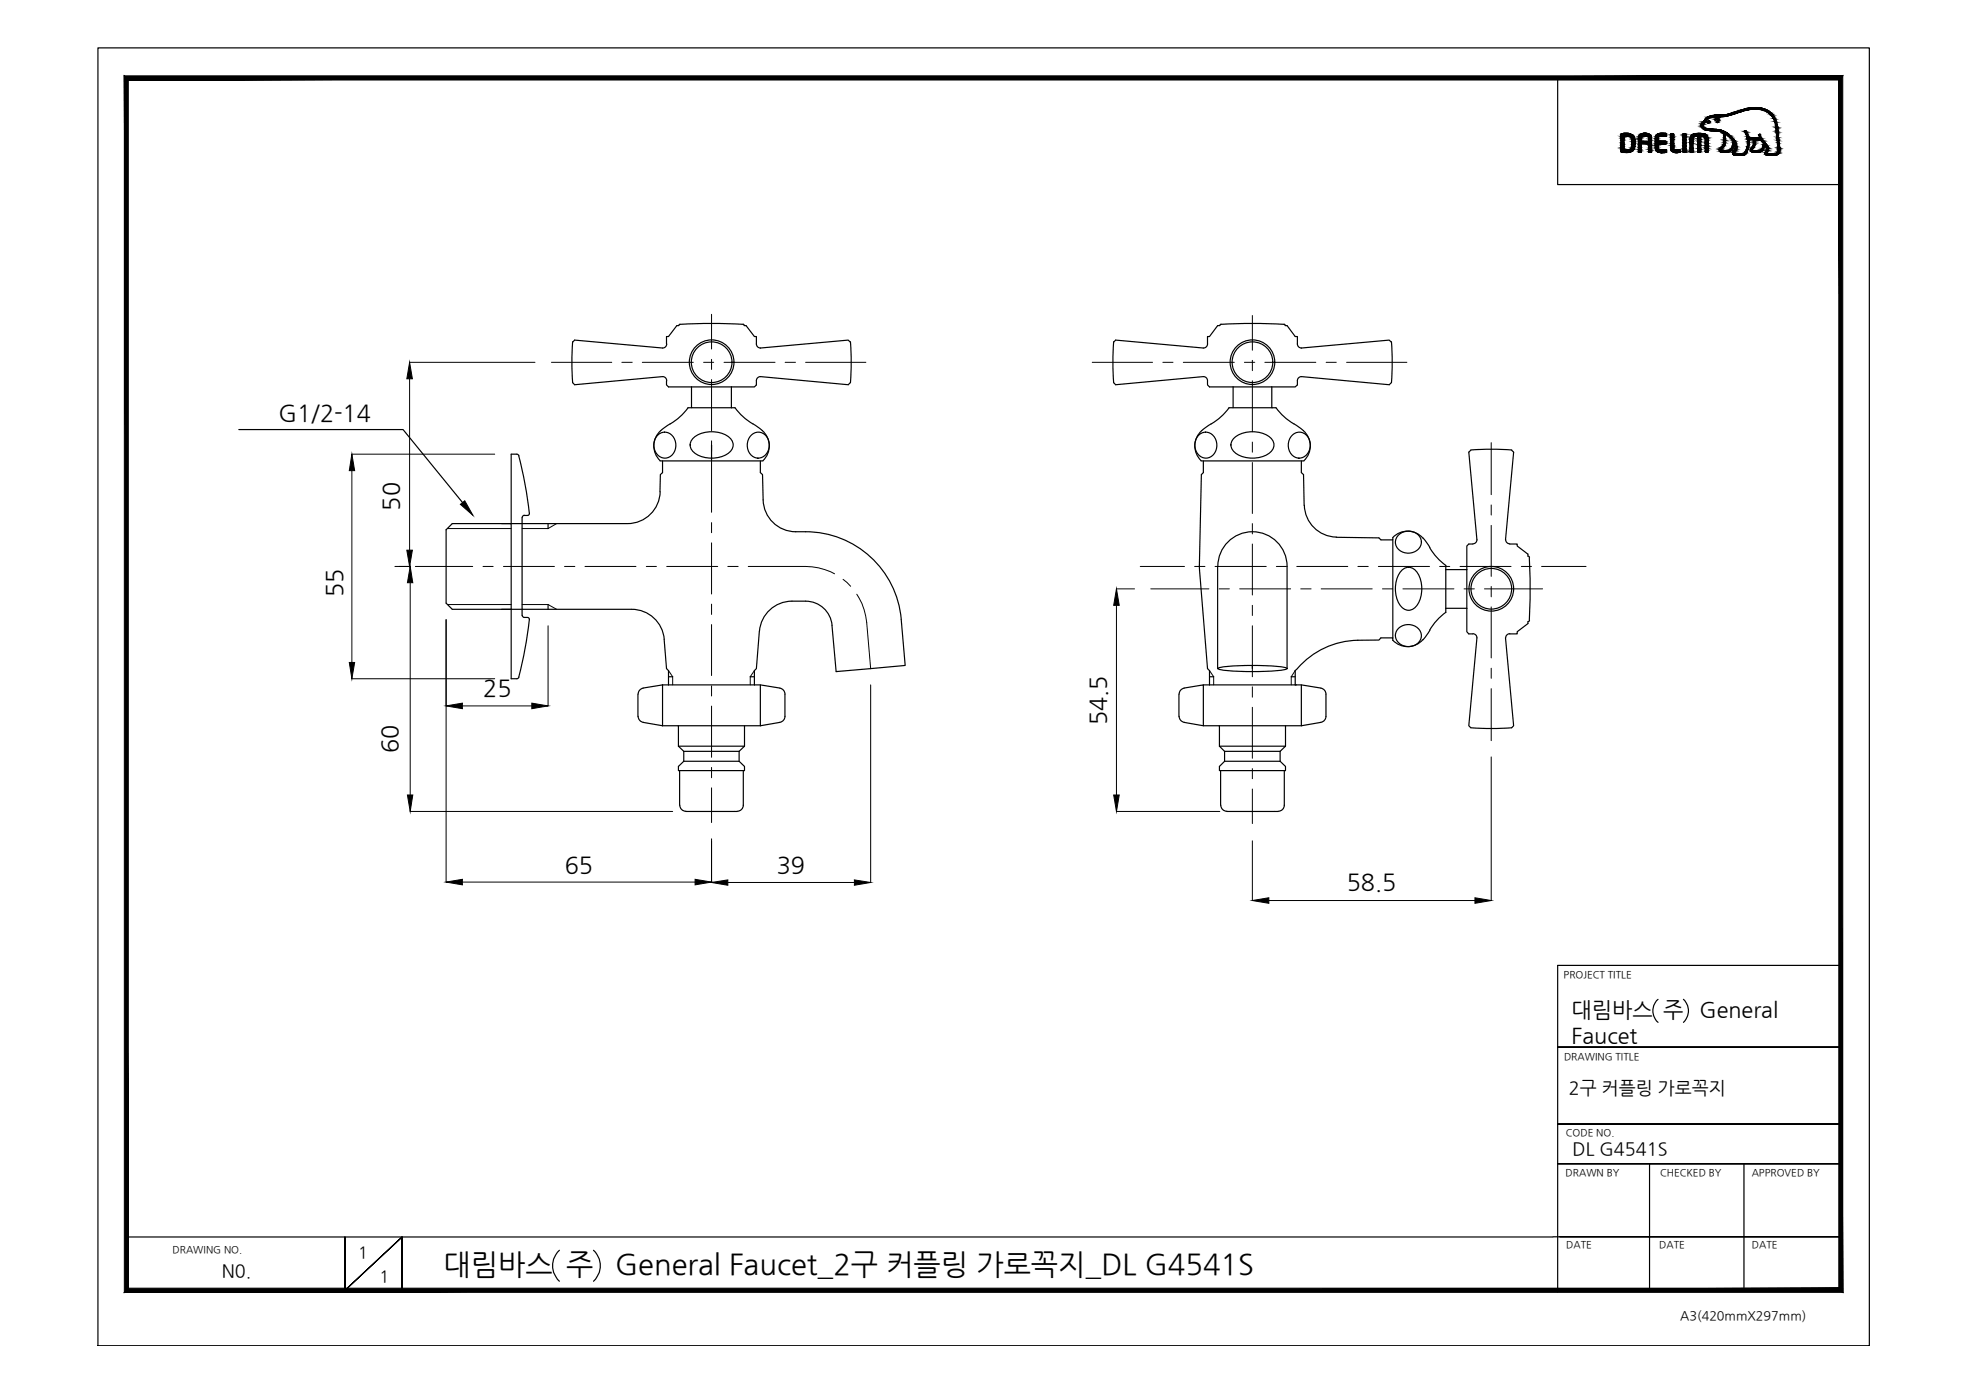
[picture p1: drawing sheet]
<svg xmlns="http://www.w3.org/2000/svg" width="420mm" height="297mm" viewBox="0 0 420 297" stroke-linecap="round" stroke-linejoin="round" font-family="sans-serif">
<defs><g id="words">
<g font-size="6.2">
<text x="94.6" y="272">대림바스 주</text>
<text x="131.3" y="272">General Faucet_2구 커플링 가로꼭지_DL G4541S</text>
</g>
<g font-size="5">
<text x="59.4" y="89.8">G1/2-14</text>
<text x="85.2" y="108.9" transform="rotate(-90 85.2 108.9)">50</text>
<text x="73.1" y="127.4" transform="rotate(-90 73.1 127.4)">55</text>
<text x="103.1" y="148.6">25</text>
<text x="236" y="154.8" transform="rotate(-90 236 154.8)">54.5</text>
<text x="84.9" y="160.6" transform="rotate(-90 84.9 160.6)">60</text>
<text x="120.5" y="186.2">65</text>
<text x="165.8" y="186.3">39</text>
<text x="287.4" y="190">58.5</text>
</g>
<g font-size="4.6">
<text x="335.4" y="217.1">대림바스 주</text>
<text x="362.6" y="217.1">General</text>
<text x="335.4" y="222.5">Faucet</text>
</g>
<g font-size="3.9">
<text x="334.8" y="233.5">2구 커플링 가로꼭지</text>
<text x="335.6" y="246.4">DL G4541S</text>
<text x="47.3" y="272.4">N0.</text>
</g>
<g font-size="3.5">
<text x="76.4" y="268.5">1</text>
<text x="81" y="273.5">1</text>
</g>
<text font-size="2.7" x="358.5" y="281.6">A3(420mmX297mm)</text>
<g font-size="2.1">
<text x="333.7" y="208.6">PROJECT TITLE</text>
<text x="333.7" y="226.2">DRAWING TITLE</text>
<text x="334.1" y="242.4">CODE NO.</text>
<text x="334.1" y="251">DRAWN BY</text>
<text x="354.2" y="251">CHECKED BY</text>
<text x="373.8" y="251">APPROVED BY</text>
<text x="36.8" y="267.4">DRAWING NO.</text>
<text x="334.2" y="266.4">DATE</text>
<text x="354.1" y="266.4">DATE</text>
<text x="373.8" y="266.4">DATE</text>
</g>
</g></defs>
<g fill="none" stroke="#000" stroke-width=".21">
<path d="M117.7 77.3h12.8M132.7 77.3h2.2M137.1 77.3h10.8M150.1 77.3h2.2M151.8 67.1v7.4M151.8 76.7v2.1M154.5 77.3h10.9M167.5 77.3h2.2M171.9 77.3h12.9M233.1 77.3h12.8M248.1 77.3h2.2M252.5 77.3h10.9"/>
<path d="M265.5 77.3h2.2M267.2 67.3v7.4M267.2 76.9v2.2M269.9 77.3h10.9M283 77.3h2.1M287.3 77.3h12.9M151.8 81v10.9M151.8 94.1v2.2M151.8 98.4v10.9M267.2 81.3v10.8M267.2 94.3v2.2M267.2 98.7v10.9"/>
<path d="M318.2 94.5v11.1M151.8 111.5v2.2M151.8 115.8v11M267.2 111.7v2.2M267.2 116.1v10.9M318.2 107.8v2.1M318.2 112.1v10.9M88.6 120.9h12.3M103.1 120.9h2.1M107.4 120.9h10.9M120.5 120.9h2.2M124.8 120.9h10.9"/>
<path d="M137.9 120.9h2.2M142.3 120.9h10.8M151.8 128.9v2.2M151.8 133.3v10.9M155.3 120.9h2.2M159.7 120.9h12.2a13 13 0 0 1 6.2 1.5M179.9 123.6l1.6 1.5M182.8 126.8a12.5 12.5 0 0 1 2.1 6l.9 9.9M243.3 120.9h9.5M245.6 125.7h12.4M254.9 120.9h2.2M259.3 120.9h10.9"/>
<path d="M260.2 125.7h2.1M264.5 125.7h10.9M267.2 129.2v2.1M267.2 133.5v10.9M272.4 120.9h2.1M276.7 120.9h10.9M277.6 125.7h2.2M281.9 125.7h10.9M289.8 120.9h2.2M294.1 120.9h10.9M295 125.7h2.2M299.4 125.7h10.8"/>
<path d="M307.2 120.9h2.2M311.6 120.9h10.8M312.4 125.7h2.2M316.8 125.7h12.4M318.2 125.2v2.2M318.2 129.5v10.9M324.6 120.9h2.2M329 120.9h9.4M151.8 146.4v2.1M151.8 150.7v10.9M267.2 146.6v2.2M267.2 150.9v10.9"/>
<path d="M318.2 142.6v2.2M318.2 147v11M151.8 163.8v2.2M151.8 168.1v7.4M267.2 164v2.2M267.2 168.4v7.3"/>
</g>
<!-- layer: DWG -->
<g fill="none" stroke="#000" stroke-width=".25">
<path d="M122.2 72.9l-.1 6.8 .1 2 .4 .4 18.8-1.7M122.2 73l.4-.4 18.8 1.7M142.3 73.4a.87 .87 0 0 1-.9 .9M145.1 69.2l-.2 .3h-.5l-1.8 2.3h-.4v1.6M145.1 69.2l6.8-.2 6.7 .2M158.6 69.2l.2 .3M158.8 69.5h.4l1.8 2.3h.4v1.6a.87 .87 0 0 0 .9 .9M181.4 73l-.4-.4-18.8 1.7M181.5 72.9l.1 3.9-.1 4.9M237.6 72.9l-.1 6.8 .1 2 .5 .4 18.7-1.7M237.6 73l.5-.4 18.7 1.7M274.2 69.5h.4l1.8 2.3h.4v1.6a.87 .87 0 0 0 .9 .9"/>
<path d="M274.3 69.5l-.3-.3-4.5-.2-8.9 .2-.3 .3h-.5l-1.7 2.3h-.4v1.6a.87 .87 0 0 1-.9 .9M296.9 73l-.5-.4-18.7 1.7M296.9 72.9l.2 3.9-.2 4.9M109.1 96.9h1.2l.4 .3 1.4 6.7 .8 5.6M141 91.9a4.3 4.3 0 0 0-.1 6.4M141.4 80.4a.87 .87 0 0 1 .9 .8M142.2 81.3v.8l.4 .5h5M143 90.4l-2 1.5M147.6 87h-.8l-1.4 1.7-2.4 1.8M156.1 87h.7l1.5 1.7 2.4 1.8M160.7 90.4l2 1.5M162.2 80.4l18.8 1.7 .4-.4"/>
<path d="M162.3 80.4a.87 .87 0 0 0-.9 .9v.8l-.4 .5h-4.9M162.7 91.9a4.3 4.3 0 0 1 .1 6.4M256.4 91.9a4.3 4.3 0 0 0-.1 6.4M256.8 80.4a.87 .87 0 0 1 .9 .8v.9l.4 .5h5v4.4M258.4 90.4l-2 1.5M258.5 90.5l1.8-1.3 2-2.2h10l2 2.2 1.8 1.3M276.1 90.4l2 1.5M277.7 80.4l18.7 1.7 .5-.4M277.7 80.4a.87 .87 0 0 0-.9 .9v.8l-.4 .5h-5v4.4M278.1 91.9a4.3 4.3 0 0 1 .2 6.4M313.8 96.1l-.4 .4 1.8 18.7M313.9 96l4.8-.1 3.9 .1"/>
<path d="M322.6 96.1l.4 .4-1.7 18.7M96.5 111.7l-1.3 1.3v15.7l1.3 1.3M111.9 110h-.2l-.3 .4M113 109.5l-.3 .5h-.8M117 111.7v1.1M140.9 104.9a7 7 0 0 1-7 6.8h-26.9M141.4 100.9l-.5 .4-.1 3.6M162.2 100.9l.5 .4 .1 5.4a7 7 0 0 0 7 6.8h2.1M171.9 113.5a20.5 20.5 0 0 1 20.4 18.7M256.8 100.9l-.4 .4-.5 19.9 1.8 21.5 .4 .4v3h-1.3M277.7 100.9l.5 .4 .1 6.5a7.1 7.1 0 0 0 6.9 6.8M285.1 114.7l9.1 .1 .5 .4"/>
<path d="M297.2 114.7a4.3 4.3 0 0 1 6.4 .1M303.7 114.8l.6 .8a14.4 14.4 0 0 0 4.2 5.1v.9h4.5v-5.1l.4-.4h.9M315.2 115.2a.87 .87 0 0 1-.9 .8M321.3 115.2a.87 .87 0 0 0 .9 .8M322.1 116.1h1.7v.4l2.2 1.8v.4M326.1 118.7l.3 .2M326.3 119l.2 4.4-.2 9M107 130h27.8M111.4 130v1.3M111.4 131.3l.3 .4 1 .1 .3 .4M112.9 132.2l-1 6.8-1.2 5.5-.4 .3h-1.2M117 129v1"/>
<path d="M134.8 130a7 7 0 0 1 6.9 6.4l.5 6.3 .4 .4v3h-1.2M162 134.7l-.6 8-.4 .4v3h1.2M171.9 128.3a10.3 10.3 0 0 0-6.5 1 7 7 0 0 0-3.3 5.4M171.9 128.3a5.7 5.7 0 0 1 5.7 5.1M192.3 132.2l.9 9.8-14.8 1.3-.9-9.9M294.7 136.1l-.5 .5a27.1 27.1 0 0 0-9.3 .8 17.4 17.4 0 0 0-8 5.3M303.6 136.5a4.3 4.3 0 0 1-6.4 .1M308.5 130.7v-.9h4.5v5l.4 .5h.9M308.5 130.7a14.4 14.4 0 0 0-4.2 5l-.6 .8M314.3 135.2a.87 .87 0 0 1 .9 .9M315.2 136.1l-1.8 18.8 .4 .4M321.3 136.1l1.7 18.8-.4 .4-2 .1-6.7-.1"/>
<path d="M322.2 135.2a.87 .87 0 0 0-.9 .9M326 132.6v.5l-2.2 1.7v.5h-1.7M326.4 132.4l-.3 .2M136.1 148.1v4.8M136.2 152.9a1.29 1.29 0 0 0 1.1 1.2M137.2 154.1l4.2 .8M137.3 146.8a1.29 1.29 0 0 0-1.1 1.3M141.4 154.9h3.4v4.3l1.1 1.1v2.1l-1.1 1.1v.9h.2v7.4M141.4 146.1v8.8M141.4 146.1l-4.2 .7M162.2 154.9h-3.3v4.3l-1.2 1.1v2.1l1.2 1.1v.9h-.3v7.4a1.29 1.29 0 0 1-1.3 1.3M166.4 146.8l-4.2-.7v8.8"/>
<path d="M166.4 154.1l-4.2 .8M166.4 146.8a1.29 1.29 0 0 1 1.1 1.3v4.8M167.5 152.9a1.29 1.29 0 0 1-1.1 1.2M251.6 148.1v4.8M251.6 152.9a1.29 1.29 0 0 0 1.1 1.2M252.7 146.8l4.1-.7v8.8l-4.1-.8M252.7 146.8a1.29 1.29 0 0 0-1.1 1.3M256.8 154.9h3.4v4.3l1.1 1.1v2.1l-1.1 1.1v.9h.3v7.4M258.1 144.4h.9M275.5 144.4h.9M276.8 142.7l-.4 .4v3h1.3M277.7 154.9h-3.4v4.3l-1.1 1.1v2.1l1.1 1.1v.9h-.2v7.4a1.29 1.29 0 0 1-1.3 1.3"/>
<path d="M281.8 146.8l-4.1-.7v8.8M281.8 154.1l-4.1 .8M281.9 146.8a1.29 1.29 0 0 1 1 1.3v4.8M282.9 152.9a1.29 1.29 0 0 1-1 1.2M145.1 171.8a1.29 1.29 0 0 0 1.3 1.3M146.3 173.2h11M260.5 171.8a1.29 1.29 0 0 0 1.3 1.3M261.8 173.2h10.9"/>
</g>
<!-- layer: HIDDEN THIN -->
<path d="M95.5 112.8h13.5M118.8 111.7l-1.8 1.1h-5.6M95.5 129h13.6M111.4 129h5.6l1.8 1M142.6 143.1l.9 1.3v1.7M161 143.1l-.9 1.3v1.7M258.1 143.1l.9 1.3v1.7M276.4 143.1l-.9 1.3v1.7" fill="none" stroke="#000" stroke-width=".21"/>
<!-- layer: 0 -->
<g fill="none" stroke="#000" stroke-width=".21">
<path d="M87.4 77.3h26.8M75.1 96.9h30.5M87.4 80.8v36.6M75.1 100.4v41M84.3 120.9h3.2M87.5 124.3v45.3M95.2 132.2v56M117 133.5v17.1M238.2 125.7h3.9M238.2 129.2v40.4M75.1 144.8h30.5M98.7 150.6h14.8"/>
<path d="M185.8 146.1v42.2M87.5 173.2h56M151.8 179v9.3M238.2 173.2h22.1M267.2 179.4v12.8M318.2 161.5v30.7M98.7 188.2h49.6M155.3 188.3h27M270.7 192.2h44"/>
</g>
<g fill="#000" stroke="#000" stroke-width=".21">
<path d="M87.4 77.3l.6 3.5h-1.2zM75.1 96.9l.6 3.5h-1.2zM86.8 117.4h1.2l-.6 3.5zM98.2 107.6l1-.7 1.7 3.1zM87.5 120.9l.6 3.4h-1.2zM238.2 125.7l.6 3.5h-1.2zM74.5 141.4h1.2l-.6 3.4zM95.2 150.6l3.5-.6v1.2zM113.5 150l3.5 .6-3.5 .6zM86.9 169.6h1.2l-.6 3.6zM237.6 169.6h1.2l-.6 3.6zM95.2 188.2l3.5-.6v1.2z"/>
<path d="M148.3 187.6l3.5 .6-3.5 .6zM151.8 188.3l3.5-.5v1.1zM182.3 187.8l3.5 .5-3.5 .6zM267.2 192.2l3.5-.6v1.2zM314.7 191.6l3.5 .6-3.5 .6z"/>
<path d="M27.4 274.9l-.9 .9 365.9-.9zM26.5 275.8l365.9-.9 .8 .9zM392.4 17.1v257.8l.8 .9zM393.2 16.2v259.6l-.8-258.7zM27.4 17.1h365l.8-.9zM26.5 16.2h366.7l-365.8 .9zM26.5 16.2l.9 258.7v-257.8zM26.5 16.2l.9 258.7-.9 .9z"/>
</g>
<g fill="none" stroke="#000" stroke-width=".25">
<path d="M20.9 10.2h378v277h-378zM332.4 16.6v22.8h60.4M368.5 32.5h.1M51 91.7h35l12.7 15.5M109.1 96.9v14.8M140.3 92.9a2.34 2.34 0 0 1 2.7-.4 2.34 2.34 0 0 1 1.2 2.4 2.32 2.32 0 0 1-1.3 2.6 2.32 2.32 0 0 1-2.8-.7 3.1 3.1 0 0 1 .2-3.9zM140.8 98.4h22M141.4 98.4v2.5M147.6 82.6h8.5v4.4h-8.5zM148 93.4a6.5 6.5 0 0 1 7.7 0 2.07 2.07 0 0 1-.6 3.5 6.2 6.2 0 0 1-7.5-.9 1.92 1.92 0 0 1 .4-2.6zM151.8 95v3.4M160.4 92.8a2.34 2.34 0 0 1 2.7-.2 2.34 2.34 0 0 1 1.1 2.5 2.32 2.32 0 0 1-1.5 2.4 2.32 2.32 0 0 1-2.8-.8 3.1 3.1 0 0 1 .5-3.9z"/>
<path d="M162.2 98.4v2.5M255.8 92.9a2.34 2.34 0 0 1 2.6-.4 2.34 2.34 0 0 1 1.3 2.4 2.32 2.32 0 0 1-1.4 2.6 2.32 2.32 0 0 1-2.8-.7 3.1 3.1 0 0 1 .3-3.9zM256.3 98.4h21.9M256.8 98.4v2.5M263.1 82.6h8.3M263.4 93.4a6.5 6.5 0 0 1 7.7 0 2.07 2.07 0 0 1-.6 3.5 6.2 6.2 0 0 1-7.5-.9 1.92 1.92 0 0 1 .4-2.6zM275.8 92.8a2.34 2.34 0 0 1 2.7-.2 2.34 2.34 0 0 1 1.1 2.5 2.32 2.32 0 0 1-1.5 2.4 2.32 2.32 0 0 1-2.7-.8 3.1 3.1 0 0 1 .4-3.9zM277.7 98.4v2.5M96.5 111.7h12.6v18.3M111.4 110.4v19.6M297.2 114.7v.5h-2.5M297.2 115.2v20.9"/>
<path d="M298.3 114.3a2.88 2.88 0 0 1 2.9-.9 2.88 2.88 0 0 1 2.1 2.2 2.81 2.81 0 0 1-2.7 2.4 2.81 2.81 0 0 1-2.8-2.2v-.6zM96.5 130h12.6M109.1 130v14.8M259.8 120.9v21.8M259.9 120.9a7.4 7.4 0 0 1 7.4-7.4 7.4 7.4 0 0 1 7.3 7.4M274.6 120.9v21.8M294.7 136.1h2.5v.6M298.4 134.1a2.88 2.88 0 0 1 2.9-.7 2.88 2.88 0 0 1 2 2.3 2.81 2.81 0 0 1-2.8 2.3 2.81 2.81 0 0 1-2.7-2.4v-.6zM299 121.8a2.07 2.07 0 0 1 3.6 .6 6.2 6.2 0 0 1-.9 7.5 2.1 2.1 0 0 1-3.1-1 6.6 6.6 0 0 1 .4-7.1zM308.5 121.6v8.2M313 121.6v8.2M142.6 146.1h18.4"/>
<path d="M142.6 144.4h.9M144.8 154.9h14.1M144.8 159.2h14.1M160.1 144.4h.9M258.1 146.1h18.5M259.9 142.7a16.4 16.4 0 0 1 6-.7 39.1 39.1 0 0 1 8.6 .5l.1 .2a16.4 16.4 0 0 1-6 .6 39.1 39.1 0 0 1-8.6-.5zM260.2 154.9h14.1M260.2 159.2h14.1M267.2 142v.7M145 164.4h13.6M145.9 160.3h11.8M145.9 162.4h11.8"/>
<path d="M260.5 164.4h13.6M261.3 160.3h11.9M261.3 162.4h11.9M353.8 213.2a3.3 3.3 0 0 0 0 5M359.2 213.2a3.3 3.3 0 0 1 0 5M392.8 206h-60.4v69.7M332.4 223.4h60.4h-60.4M332.4 239.9h60.4h-60.4M332.4 248.3h60.4h-60.4M352 248.3v27M372.1 248.3v27M27 275.3h.1"/>
<path d="M27 264h304.4M73.6 264v11.4l12.2-11.4-12.2 11.4zM85.8 275.4v-11.4v11.4M119.4 266.8a4.5 4.5 0 0 0 0 6.6M126.6 266.8a4.5 4.5 0 0 1 0 6.6M331.4 263.9h61.4h-59.9M341 275.3h51.8"/>
<circle cx="151.9" cy="77.3" r="4.8"/>
<circle cx="151.9" cy="77.3" r="4.3"/>
<circle cx="267.3" cy="77.3" r="4.8"/>
<circle cx="267.3" cy="77.3" r="4.3"/>
<circle cx="318.2" cy="125.6" r="4.8"/>
<circle cx="318.2" cy="125.6" r="4.3"/>
</g>
<g fill="#000" stroke="#000" stroke-width=".21">
<path d="M345.9 32.4h2zM346.3 32.5h1.2zM346.5 28.5h.9zM347.2 32h1.4zM351.2 29h1.1zM353.7 32.4h1.9zM353.8 28.6h1.8zM354.4 28.5h.4zM354.4 32.6h.3zM354.7 29h.9zM356.6 28.5h.4zM357.4 32.6h.7z"/>
<path d="M359.2 28.5h.5zM362.3 28.5h.7zM362.3 32.5h.5zM363.5 29.2h.9zM363.6 25.9h.4zM364.2 27.8h3.2zM364.4 26.2h.2zM364.5 25.9h.3zM365.9 24.6h3.1zM366 25.5h.2zM366.3 26.1h.2zM366.4 26h.3z"/>
<path d="M366.5 24.6h2.6zM366.3 25.2h.2zM366.9 24.6h2.2zM372.4 27.9h.1zM373.4 23h2.3zM374.2 23h.8zM375.1 29.8h.5zM375.4 29.5h.5zM375.5 28.7h.1zM375.7 29.8h.4z"/>
<path d="M345.9 29h1.3zM345.9 29h1.3z"/>
<path d="M345.9 32h1.3zM345.9 32h1.3z"/>
<path d="M346.3 32.5h1.1zM346.5 32.5h.9z"/>
<path d="M345.9 29.1h.6zM345.9 29.1h.6z"/>
<path d="M345.9 29.1l.6 .2v-.2zM345.9 29.1l.6 .2h-.6z"/>
<path d="M345.9 29.3h.6zM345.9 29.3h.6z"/>
<path d="M345.9 29.3l.6 .3v-.3zM345.9 29.3l.6 .3h-.6z"/>
<path d="M345.9 29.6l.6 .3v-.3zM345.9 29.6l.6 .3h-.6z"/>
<path d="M345.9 29.9l.6 .1v-.1zM345.9 29.9l.6 .1h-.6z"/>
<path d="M345.9 30l.6 .5v-.5zM345.9 30l.6 .5h-.6z"/>
<path d="M345.9 30.5l.6 .3v-.3zM345.9 30.5l.6 .3h-.6z"/>
<path d="M345.9 30.8l.6 .4v-.4zM345.9 30.8l.6 .4h-.6zM345.9 31.2h.6zM345.9 31.2h.6z"/>
<path d="M345.9 31.2l.6 .4v-.4zM345.9 31.2l.6 .4h-.6z"/>
<path d="M345.9 31.6l.6 .1v-.1zM345.9 31.6l.6 .1h-.6z"/>
<path d="M345.9 31.7l.6 .1zM345.9 31.7l.6 .1z"/>
<path d="M345.9 31.8l.6 .2v-.2zM345.9 31.8l.6 .2h-.6zM345.9 32h.6zM345.9 32h.6z"/>
<path d="M345.9 32h.7zM345.9 32h.7z"/>
<path d="M345.9 32h.7zM345.9 32h.7z"/>
<path d="M345.9 32h1zM345.9 32h1z"/>
<path d="M345.9 29h1zM345.9 29h1.2z"/>
<path d="M345.9 29h1zM345.9 29l.6 .1zM345.9 29.1h.6zM345.9 29.1h.6z"/>
<path d="M345.9 32h1.1zM345.9 32h1.1z"/>
<path d="M345.9 29h1.2zM345.9 29h1.3z"/>
<path d="M347.2 29h1.4zM347.2 29h1.4z"/>
<path d="M345.9 32h1.3zM345.9 32h1.3z"/>
<path d="M346.5 28.5h1zM346.4 28.5h1.1z"/>
<path d="M346.4 28.5h1.2zM346.3 28.5h1.3z"/>
<path d="M346.3 28.5h1.4zM346.1 28.5h1.6z"/>
<path d="M346.3 32.5h1.3zM346.3 32.5h1.2z"/>
<path d="M346.1 28.5h1.8zM346 28.5h1.9z"/>
<path d="M346.1 32.5h1.6zM346.1 32.5h1.5z"/>
<path d="M346 28.5l1.9 .1zM346 28.5l1.9 .1z"/>
<path d="M345.9 28.6l2.3 .1-.3-.1zM345.9 28.6l2.3 .1h-2.3zM345.9 28.7h2.3zM345.9 28.7h2.3z"/>
<path d="M346 32.4h1.9zM346 32.4l1.7 .1z"/>
<path d="M345.9 28.7l2.4 .1zM345.9 28.7l2.4 .1z"/>
<path d="M345.9 32.3l2 .1 .3-.1zM345.9 32.3l2 .1h-2zM345.9 32.4h2z"/>
<path d="M345.9 28.8h2.5zM345.9 28.8h2.5z"/>
<path d="M345.9 32.3h2.4zM345.9 32.3h2.3zM345.9 32.3h2.3zM345.9 32.3h2.3z"/>
<path d="M345.9 28.8l2.5 .1zM345.9 28.8l2.5 .1z"/>
<path d="M345.9 28.9l2.7 .1-.2-.1zM345.9 28.9l2.7 .1h-2.7z"/>
<path d="M345.9 32.1l2.4 .2 .1-.2zM345.9 32.1l2.4 .2h-2.4z"/>
<path d="M347.2 29h1.4zM347.2 29h1.4z"/>
<path d="M347.2 29h1.4zM347.2 29h1.4z"/>
<path d="M347.4 29l1.2 .1zM347.4 29l1.2 .1z"/>
<path d="M347.3 32h1.3zM347.2 32h1.4zM347.2 32h1.4z"/>
<path d="M345.9 32l2.5 .1 .2-.1zM345.9 32l2.5 .1h-2.5zM345.9 32.1h2.5zM345.9 32.1h2.5z"/>
<path d="M347.6 31.9h1zM347.3 32h1.3z"/>
<path d="M347.8 29.1h.8zM347.8 29.1h.8z"/>
<path d="M347.8 29.1l.9 .2-.1-.2zM347.8 29.1l.9 .2z"/>
<path d="M347.7 31.9h.9zM347.6 31.9h1z"/>
<path d="M347.9 31.8h.8zM347.7 31.9h.9z"/>
<path d="M348 29.3l.8 .1-.1-.1zM348 29.3l.8 .1h-.7z"/>
<path d="M348.1 29.4l.7 .1zM348.1 29.4l.7 .1z"/>
<path d="M348.1 31.6h.7zM348.1 31.6h.7z"/>
<path d="M348.1 31.6l.6 .2 .1-.2zM348.1 31.6l.6 .2h-.8z"/>
<path d="M348.1 29.5l.8 .3-.1-.3zM348.1 29.5l.8 .3h-.7z"/>
<path d="M348.2 29.8l.7 .1zM348.2 29.8l.7 .1z"/>
<path d="M348.2 29.9l.7 .2v-.2zM348.2 29.9l.7 .2h-.7z"/>
<path d="M348.2 30.1l.7 .1zM348.2 30.1l.7 .1zM348.2 30.2h.7zM348.2 30.2h.7zM348.2 30.2h.7zM348.2 30.2h.7zM348.2 30.2h.7zM348.2 30.2h.7z"/>
<path d="M348.2 31.3l.6 .3 .1-.3zM348.2 31.3l.6 .3h-.7z"/>
<path d="M348.2 30.2h.7zM348.2 30.2h.7z"/>
<path d="M348.2 30.2l.7 .1zM348.2 30.2l.7 .1z"/>
<path d="M348.2 30.3l.7 .2v-.2zM348.2 30.3l.7 .2h-.7z"/>
<path d="M348.2 30.5l.7 .1v-.1zM348.2 30.5l.7 .1h-.7z"/>
<path d="M348.2 30.6l.7 .1v-.1zM348.2 30.6l.7 .1h-.7z"/>
<path d="M348.2 30.7l.7 .1zM348.2 30.7l.7 .1z"/>
<path d="M348.2 30.8h.7zM348.2 30.8h.7z"/>
<path d="M348.2 30.8l.7 .1zM348.2 30.8l.7 .1z"/>
<path d="M348.2 30.9l.7 .4v-.4zM348.2 30.9l.7 .4h-.7zM348.2 31.3h.7zM348.2 31.3h.7z"/>
<path d="M349.6 29.6h.7zM349.6 29.6h.7zM349.6 29.6h.7zM349.6 29.6h.7z"/>
<path d="M349.8 32.5h.3zM349.8 32.5h.3z"/>
<path d="M349.7 32.5h.5zM349.7 32.5h.4z"/>
<path d="M349.7 32.5h.5zM349.7 32.5h.5z"/>
<path d="M349.6 29.5l.7 .1zM349.6 29.5l.7 .1zM349.6 29.6h.7zM349.6 29.6h.7z"/>
<path d="M349.6 29.6h.7zM349.6 29.6h.7zM349.6 29.6h.7zM349.6 29.6h.7z"/>
<path d="M349.6 29.6l.7 .3v-.3zM349.6 29.6l.7 .3h-.7zM349.6 29.9h.7zM349.6 29.9h.7z"/>
<path d="M349.6 29.9l.7 .2v-.2zM349.6 29.9l.7 .2h-.7z"/>
<path d="M349.6 30.1l.7 .1zM349.6 30.1l.7 .1z"/>
<path d="M349.6 30.7l.7 .1zM349.6 30.7l.7 .1z"/>
<path d="M349.6 30.8l.7 .1v-.1zM349.6 30.8l.7 .1h-.7z"/>
<path d="M349.6 30.9l.7 .5v-.5zM349.6 30.9l.7 .5h-.7z"/>
<path d="M349.6 31.4l.7 .1zM349.6 31.4l.7 .1z"/>
<path d="M349.6 31.5l.7 .3v-.3zM349.6 31.5l.7 .3h-.7z"/>
<path d="M349.6 31.8l.7 .1zM349.6 31.8l.7 .1z"/>
<path d="M349.6 31.9l.7 .2v-.2zM349.6 31.9l.7 .2h-.7zM349.6 32.1h.7zM349.6 32.1h.7z"/>
<path d="M349.6 32.1l.7 .2v-.2zM349.6 32.1l.7 .2h-.7z"/>
<path d="M349.6 32.3h.7zM349.6 32.3h.7z"/>
<path d="M349.6 32.3l.7 .1zM349.6 32.3l.7 .1zM349.6 32.4h.7zM349.6 32.4h.7zM349.6 32.4h.7zM349.6 32.4h.7z"/>
<path d="M349.6 32.4h.7zM349.6 32.4h.7z"/>
<path d="M349.7 32.4h.6zM349.7 32.4l.5 .1z"/>
<path d="M349.7 29.3l.6 .2v-.2zM349.7 29.3l.6 .2h-.7zM349.6 29.5h.7zM349.6 29.5h.7z"/>
<path d="M349.7 29.1l.6 .2 .1-.2zM349.7 29.1l.6 .2h-.6z"/>
<path d="M349.7 29.1h.8zM349.7 29.1h.8z"/>
<path d="M349.7 29.1h.8zM349.7 29.1h.7z"/>
<path d="M349.7 29h.9zM349.7 29h1.1z"/>
<path d="M349.7 29h.9zM349.7 29l.8 .1z"/>
<path d="M350.8 28.5h.4zM350.8 28.5h.4z"/>
<path d="M350.8 28.5h.4zM350.8 28.5h.4z"/>
<path d="M350.8 28.5h.6zM350.6 28.5h.8z"/>
<path d="M350.6 28.5h.8zM350.6 28.5h.8z"/>
<path d="M350.6 28.5h1zM350.4 28.5h1.2z"/>
<path d="M350.4 28.5h1.3zM350.4 28.5h1.3z"/>
<path d="M350.4 28.5h1.4zM350.2 28.5h1.6z"/>
<path d="M350.2 28.5l1.8 .2-.2-.2zM350 28.7l.2-.2 1.8 .2z"/>
<path d="M351.8 29.6h.6zM351.8 29.6h.6z"/>
<path d="M350 28.7l2.1 .1zM349.9 28.8h2.2z"/>
<path d="M349.9 28.8l2.4 .1-.2-.1zM349.9 28.8l2.4 .1h-2.5z"/>
<path d="M349.8 28.9l2.5 .1zM349.8 28.9l2.5 .1z"/>
<path d="M351.2 29h1.1zM351.2 29h1.1zM351.2 29h1.1z"/>
<path d="M351.3 29l1 .1zM351.3 29l1 .1z"/>
<path d="M351.5 29.1h.8zM351.5 29.1h.8z"/>
<path d="M351.6 29.1l.8 .2-.1-.2zM351.6 29.1l.8 .2h-.7z"/>
<path d="M351.9 32.5h.4zM351.9 32.5h.3z"/>
<path d="M351.7 29.3h.7zM351.7 29.3h.7z"/>
<path d="M351.7 29.3l.7 .1v-.1zM351.7 29.3l.7 .1h-.6z"/>
<path d="M351.8 29.4l.6 .2v-.2zM351.8 29.4l.6 .2h-.6zM351.8 29.6h.6zM351.8 29.6h.6z"/>
<path d="M351.8 29.6h.6zM351.8 29.6h.6z"/>
<path d="M351.8 29.6l.6 .1zM351.8 29.6l.6 .1zM351.8 29.7h.6zM351.8 29.7h.6z"/>
<path d="M351.8 29.7l.6 .2v-.2zM351.8 29.7l.6 .2h-.6z"/>
<path d="M351.8 29.9h.6zM351.8 29.9h.6z"/>
<path d="M351.8 29.9l.6 .2v-.2zM351.8 29.9l.6 .2h-.6z"/>
<path d="M351.8 30.1l.6 .1zM351.8 30.1l.6 .1z"/>
<path d="M349.6 30.2h2.8zM349.6 30.2h2.8z"/>
<path d="M349.6 30.2h2.8zM349.6 30.2h2.8z"/>
<path d="M349.6 30.2l2.8 .4v-.4zM349.6 30.2l2.8 .4h-2.8z"/>
<path d="M349.6 30.6l2.8 .1v-.1zM349.6 30.6l2.8 .1h-2.8z"/>
<path d="M351.8 30.7h.6zM351.8 30.7h.6z"/>
<path d="M351.8 30.7l.6 .2v-.2zM351.8 30.7l.6 .2h-.6z"/>
<path d="M351.8 30.9l.6 .2v-.2zM351.8 30.9l.6 .2h-.6z"/>
<path d="M351.8 31.1h.6zM351.8 31.1h.6z"/>
<path d="M351.8 31.1l.6 .5v-.5zM351.8 31.1l.6 .5h-.6z"/>
<path d="M351.8 31.6h.6zM351.8 31.6h.6z"/>
<path d="M351.8 31.6l.6 .3v-.3zM351.8 31.6l.6 .3h-.6z"/>
<path d="M351.8 31.9l.6 .2v-.2zM351.8 31.9l.6 .2h-.6z"/>
<path d="M351.8 32.1l.6 .1zM351.8 32.1l.6 .1z"/>
<path d="M351.8 32.2l.6 .1zM351.8 32.2l.6 .1z"/>
<path d="M351.8 32.3l.6 .1zM351.8 32.3l.6 .1zM351.8 32.4h.6zM351.8 32.4h.6z"/>
<path d="M351.8 32.4h.6zM351.8 32.4h.6zM351.8 32.4h.6zM351.8 32.4h.6z"/>
<path d="M351.8 32.4h.6zM351.8 32.4l.5 .1zM351.9 32.5h.4zM351.9 32.5h.4z"/>
<path d="M353.3 29h1.1zM353.3 29h1.1z"/>
<path d="M353.3 29.4l.6 .1zM353.3 29.4l.6 .1zM353.2 29.5h.7zM353.2 29.5h.7z"/>
<path d="M353.2 29.5h.7zM353.2 29.5h.7zM353.2 29.5h.7zM353.2 29.5h.7z"/>
<path d="M353.2 29.5l.7 .1zM353.2 29.5l.7 .1z"/>
<path d="M353.2 29.6h.7zM353.2 29.6h.7z"/>
<path d="M353.2 29.6l.7 .3v-.3zM353.2 29.6l.7 .3h-.7z"/>
<path d="M353.2 29.9l.7 .1v-.1zM353.2 29.9l.7 .1h-.7z"/>
<path d="M353.2 30l.7 .1v-.1zM353.2 30l.7 .1h-.7z"/>
<path d="M353.2 30.1l.7 .1zM353.2 30.1l.7 .1z"/>
<path d="M353.2 30.7h.7zM353.2 30.7h.7z"/>
<path d="M353.2 30.7l.7 .3v-.3zM353.2 30.7l.7 .3h-.7z"/>
<path d="M353.2 31l.7 .1v-.1zM353.2 31l.7 .1h-.7z"/>
<path d="M353.2 31.1l.7 .2v-.2zM353.2 31.1l.7 .2h-.7z"/>
<path d="M353.2 31.3l.7 .1zM353.2 31.3l.7 .1z"/>
<path d="M353.2 31.4l.7 .1zM353.2 31.4l.7 .1z"/>
<path d="M353.2 31.5h.7zM353.2 31.5h.7zM353.2 31.5h.7zM353.2 31.5h.7z"/>
<path d="M353.2 31.5l.7 .1v-.1zM353.2 31.5l.7 .1h-.6z"/>
<path d="M353.3 31.6l.6 .2v-.2zM353.3 31.6l.6 .2h-.6z"/>
<path d="M353.3 29.2l.6 .2v-.2zM353.3 29.2l.6 .2h-.6z"/>
<path d="M353.3 31.8h.6zM353.3 31.8h.6z"/>
<path d="M353.3 31.8l.7 .1zM353.3 31.8l.7 .1z"/>
<path d="M353.3 29.1h.7zM353.3 29.1l.6 .1zM353.3 29.2h.6zM353.3 29.2h.6z"/>
<path d="M354 32.5h1.6zM354 32.5h1.6zM354 32.5h1.6zM354 32.5h1.6z"/>
<path d="M353.3 31.9l.8 .1zM353.3 31.9l.8 .1z"/>
<path d="M354 32.5h1.6zM354.1 32.5h1.5zM354.1 32.5h1.5z"/>
<path d="M353.3 29.1h.8zM353.3 29.1h.7z"/>
<path d="M353.3 29h1zM353.3 29h1.1z"/>
<path d="M353.3 29h1zM353.3 29l.8 .1z"/>
<path d="M353.3 32h1.1zM353.3 32h1.1z"/>
<path d="M354.4 32.6h.2zM354.5 32.6h.1z"/>
<path d="M353.3 32h1.1zM353.3 32h1.1z"/>
<path d="M353.3 32h1.2zM353.3 32h1.2z"/>
<path d="M354.4 28.5h.8zM354.3 28.5h.9z"/>
<path d="M354.4 32.6h.4zM354.4 32.6h.3z"/>
<path d="M354.9 29h.7zM355.5 29h.1zM354.9 29h.7z"/>
<path d="M354.3 28.5h1.2zM354.1 28.5h1.4z"/>
<path d="M354.3 32.6h.9zM354.3 32.6h.5z"/>
<path d="M353.2 30.7h2.2zM353.2 30.7h2.3z"/>
<path d="M353.2 30.2h2.3zM353.2 30.2h2.3z"/>
<path d="M353.2 30.7h2.3zM353.2 30.7h2.3z"/>
<path d="M354.1 28.5h1.4zM354.1 28.5h1.4z"/>
<path d="M353.2 30.2h2.3zM353.2 30.2h2.3z"/>
<path d="M353.2 30.2h2.4zM353.2 30.2h2.4z"/>
<path d="M354.2 32.5h1.3zM354.2 32.5l1 .1z"/>
<path d="M354.1 28.5h1.5zM354 28.5h1.6z"/>
<path d="M354.1 32.5h1.4zM354.1 32.5h1.4z"/>
<path d="M353.2 30.2l2.4 .1zM353.2 30.2l2.4 .1z"/>
<path d="M353.2 30.7h2.4zM353.2 30.7h2.3z"/>
<path d="M354 28.5h1.6zM354 28.5h1.6z"/>
<path d="M354 28.5h1.6zM353.9 28.5h1.7z"/>
<path d="M353.9 28.5l1.7 .1zM353.8 28.6h1.8zM353.7 28.6h1.9z"/>
<path d="M353.7 28.6l1.9 .1v-.1zM353.5 28.7l.2-.1 1.9 .1z"/>
<path d="M353.5 28.7l2.1 .1v-.1zM353.5 28.7l2.1 .1h-2.2z"/>
<path d="M353.4 28.8l2.2 .1zM353.4 28.8l2.2 .1h-2.3z"/>
<path d="M353.3 28.9l2.3 .1zM353.3 28.9l2.3 .1z"/>
<path d="M353.3 29h2.3zM353.3 29h2.3zM353.3 29h2.3zM353.3 29h2.3z"/>
<path d="M354.4 29h1.2zM354.4 29h1.2z"/>
<path d="M354.5 29h1.1zM354.5 29h1.1zM354.7 29h.9z"/>
<path d="M353.2 30.3l2.4 .1zM353.2 30.3l2.4 .1z"/>
<path d="M353.2 30.4l2.4 .1v-.1zM353.2 30.4l2.4 .1h-2.4z"/>
<path d="M353.2 30.5l2.4 .1zM353.2 30.5l2.4 .1z"/>
<path d="M353.2 30.6h2.4zM353.2 30.6l2.4 .1z"/>
<path d="M353.3 32h2.3zM353.3 32h2.3z"/>
<path d="M353.3 32l2.3 .1zM353.3 32l2.3 .1z"/>
<path d="M353.3 32.1l2.3 .1v-.1zM353.3 32.1l2.3 .1h-2.2z"/>
<path d="M353.4 32.2l2.2 .1zM353.4 32.2l2.2 .1z"/>
<path d="M353.5 32.3l2.1 .1v-.1zM353.5 32.3l2.1 .1h-1.9zM353.7 32.4h1.9z"/>
<path d="M353.8 32.4l1.8 .1zM353.8 32.4l1.8 .1zM354 32.5h1.6z"/>
<path d="M354.1 32.5h1.5zM354.1 32.5h1.4z"/>
<path d="M356.7 28.5h.3zM356.6 28.5h.4zM356.6 28.5h.4z"/>
<path d="M356.6 28.5l.5 .1zM356.6 28.5l.5 .1z"/>
<path d="M356.5 28.6h.6zM356.5 28.6h.6z"/>
<path d="M356.5 28.6l.6 .1zM356.5 28.6l.6 .1z"/>
<path d="M356.5 28.7h.7zM356.5 28.7h.7z"/>
<path d="M356.5 28.7l.7 .1zM356.5 28.7l.7 .1z"/>
<path d="M356.5 28.8h.7zM356.5 28.8h.7z"/>
<path d="M356.5 28.8l.7 .2v-.2zM356.5 28.8l.7 .2h-.7z"/>
<path d="M356.5 29l.7 .1zM356.5 29l.7 .1z"/>
<path d="M356.5 29.1l.7 .3v-.3zM356.5 29.1l.7 .3h-.7z"/>
<path d="M356.5 29.4h.7zM356.5 29.4h.7z"/>
<path d="M356.5 29.4l.7 .4v-.4zM356.5 29.4l.7 .4h-.7z"/>
<path d="M356.5 29.8l.7 .1zM356.5 29.8l.7 .1z"/>
<path d="M356.5 29.9l.7 .7v-.7zM356.5 29.9l.7 .7h-.7z"/>
<path d="M356.5 30.6l.7 .1zM356.5 30.6l.7 .1z"/>
<path d="M356.5 30.7l.7 .3v-.3zM356.5 30.7l.7 .3h-.7z"/>
<path d="M356.5 31l.7 .1zM356.5 31l.7 .1z"/>
<path d="M356.5 31.1l.7 .2v-.2zM356.5 31.1l.7 .2h-.7z"/>
<path d="M356.5 31.3l.7 .1zM356.5 31.3l.7 .1z"/>
<path d="M356.5 31.4l.7 .1zM356.5 31.4l.7 .1z"/>
<path d="M356.5 31.5h.7zM356.5 31.5h.7zM356.5 31.5h.7zM356.5 31.5h.7z"/>
<path d="M356.5 31.5l.7 .1zM356.5 31.5l.7 .1z"/>
<path d="M356.5 31.6h.7zM356.5 31.6h.7zM356.5 31.6h.7zM356.5 31.6h.7z"/>
<path d="M356.5 31.6l.7 .1v-.1zM356.5 31.6l.7 .1h-.7z"/>
<path d="M356.5 31.7l.7 .1v-.1zM356.5 31.7l.7 .1h-.7zM356.5 31.8h.7zM356.5 31.8h.7z"/>
<path d="M356.5 31.8l.8 .1zM356.5 31.8l.8 .1z"/>
<path d="M356.6 31.9l.9 .1zM356.6 31.9l.9 .1z"/>
<path d="M357.4 32.6h.5zM357.7 32.6h.2z"/>
<path d="M356.6 32h1zM356.6 32h1z"/>
<path d="M356.6 32h1.1zM356.6 32h1.1z"/>
<path d="M357.4 32.5h.8zM357.4 32.5l.7 .1z"/>
<path d="M357.3 32.5h1zM357.3 32.5h.9z"/>
<path d="M357.2 32.5h1.2zM357.2 32.5h1.1z"/>
<path d="M357.2 32.5h1.3zM357.2 32.5h1.3z"/>
<path d="M357.2 32.5h1.3zM357.2 32.5h1.2z"/>
<path d="M356.6 32h1.9zM356.6 32h1.9z"/>
<path d="M356.6 32l1.9 .1zM356.6 32l1.9 .1z"/>
<path d="M356.6 32.1h1.9zM356.6 32.1h1.9z"/>
<path d="M356.6 32.1l1.9 .1zM356.6 32.1l1.9 .1z"/>
<path d="M356.7 32.2l1.8 .1v-.1zM356.7 32.2l1.8 .1h-1.7z"/>
<path d="M356.8 32.3l1.7 .1zM356.8 32.3l1.7 .1z"/>
<path d="M356.9 32.4l1.6 .1v-.1zM356.9 32.4l1.6 .1h-1.4zM357.1 32.5h1.4zM357.1 32.5h1.4z"/>
<path d="M357.1 32.5h1.4zM357.1 32.5h1.4z"/>
<path d="M359.3 28.5h.4zM359.2 28.5h.5zM359.1 28.5h.6z"/>
<path d="M359.1 28.5l.7 .2-.1-.2zM359.1 28.5l.7 .2h-.7z"/>
<path d="M359.2 32.5h.5zM359.2 32.5h.4z"/>
<path d="M359.1 28.7h.7zM359.1 28.7h.7zM359.1 28.7h.7zM359.1 28.7h.7z"/>
<path d="M359.1 28.7l.7 .1zM359.1 28.7l.7 .1zM359.1 28.8h.7zM359.1 28.8h.7z"/>
<path d="M359.1 28.8l.7 .2v-.2zM359.1 28.8l.7 .2h-.7zM359.1 29h.7zM359.1 29h.7z"/>
<path d="M359.1 29l.7 .2v-.2zM359.1 29l.7 .2h-.7zM359.1 29.2h.7zM359.1 29.2h.7z"/>
<path d="M359.1 29.2l.7 .6v-.6zM359.1 29.2l.7 .6h-.7zM359.1 29.8h.7zM359.1 29.8h.7z"/>
<path d="M359.1 29.8l.7 .7v-.7zM359.1 29.8l.7 .7h-.7zM359.1 30.5h.7zM359.1 30.5h.7z"/>
<path d="M359.1 30.5l.7 .7v-.7zM359.1 30.5l.7 .7h-.7zM359.1 31.2h.7zM359.1 31.2h.7z"/>
<path d="M359.1 31.2l.7 .6v-.6zM359.1 31.2l.7 .6h-.7zM359.1 31.8h.7zM359.1 31.8h.7z"/>
<path d="M359.1 31.8l.7 .2v-.2zM359.1 31.8l.7 .2h-.7zM359.1 32h.7zM359.1 32h.7z"/>
<path d="M359.1 32l.7 .2v-.2zM359.1 32l.7 .2h-.7zM359.1 32.2h.7zM359.1 32.2h.7z"/>
<path d="M359.1 32.2l.7 .1v-.1zM359.1 32.2l.7 .1h-.7zM359.1 32.3h.7zM359.1 32.3h.7z"/>
<path d="M359.1 32.3l.7 .1zM359.1 32.3l.7 .1z"/>
<path d="M359.1 32.4l.6 .1 .1-.1zM359.1 32.4l.6 .1zM359.2 32.5h.5zM359.2 32.5h.5z"/>
<path d="M360.6 30.2h.7zM360.6 30.2h.7z"/>
<path d="M360.8 32.5h.3zM360.8 32.5h.2z"/>
<path d="M360.6 29.7l.7 .1zM360.6 29.7l.7 .1z"/>
<path d="M360.6 29.8l.7 .3v-.3zM360.6 29.8l.7 .3h-.7z"/>
<path d="M360.6 30.1h.7zM360.6 30.1h.7z"/>
<path d="M360.6 30.1l.7 .1zM360.6 30.1l.7 .1z"/>
<path d="M360.6 30.2h.7zM360.6 30.2h.7z"/>
<path d="M360.6 30.2l.7 .1zM360.6 30.2l.7 .1z"/>
<path d="M360.6 30.3l.7 .1v-.1zM360.6 30.3l.7 .1h-.7z"/>
<path d="M360.6 30.4l.7 .1zM360.6 30.4l.7 .1z"/>
<path d="M360.6 30.5l.7 .1v-.1zM360.6 30.5l.7 .1h-.7z"/>
<path d="M360.6 30.6l.7 .1zM360.6 30.6l.7 .1z"/>
<path d="M360.6 30.7l.7 .9v-.9zM360.6 30.7l.7 .9h-.7zM360.6 31.6h.7zM360.6 31.6h.7z"/>
<path d="M360.6 31.6l.7 .5v-.5zM360.6 31.6l.7 .5h-.7zM360.6 32.1h.7zM360.6 32.1h.7z"/>
<path d="M360.6 32.1l.7 .1v-.1zM360.6 32.1l.7 .1h-.7zM360.6 32.2h.7zM360.6 32.2h.7z"/>
<path d="M360.6 32.2l.7 .1zM360.6 32.2l.7 .1zM360.6 32.3h.7zM360.6 32.3h.7z"/>
<path d="M360.6 32.3l.7 .1zM360.6 32.3l.7 .1zM360.6 32.4h.7zM360.6 32.4h.7z"/>
<path d="M360.6 32.4l.5 .1 .2-.1zM360.6 32.4l.5 .1zM360.8 32.5h.3zM360.8 32.5h.3z"/>
<path d="M360.7 29.5l.6 .2v-.2zM360.7 29.5l.6 .2h-.7z"/>
<path d="M360.7 29.4h.6zM360.7 29.4l.6 .1z"/>
<path d="M360.7 29.3l.6 .1 .1-.1zM360.7 29.3l.6 .1h-.6z"/>
<path d="M360.8 29.1l.6 .2 .2-.2zM360.8 29.1l.6 .2h-.7z"/>
<path d="M360.8 29.1h1zM360.8 29.1h1z"/>
<path d="M360.8 29.1h1zM360.8 29.1h.8z"/>
<path d="M360.8 29.1h1.3zM360.8 29.1h1.4z"/>
<path d="M360.8 29.1h1.3zM360.8 29.1h1z"/>
<path d="M362.3 29.1h.6zM362.3 29.1h.6z"/>
<path d="M362.4 32.5h.4zM362.4 32.5h.3z"/>
<path d="M362.3 32.4h.6zM362.3 32.4h.6z"/>
<path d="M362.3 32.4h.6zM362.3 32.4h.6z"/>
<path d="M362.3 32.4h.6zM362.3 32.4l.5 .1zM362.3 32.5h.5z"/>
<path d="M362.3 29.1h.6zM362.3 29.1h.6z"/>
<path d="M362.3 29.1h.6zM362.3 29.1h.6z"/>
<path d="M362.3 29.1l.6 .2v-.2zM362.3 29.1l.6 .2h-.6z"/>
<path d="M362.3 29.3l.6 .1zM362.3 29.3l.6 .1z"/>
<path d="M362.3 29.4l.6 .1v-.1zM362.3 29.4l.6 .1h-.6z"/>
<path d="M362.3 29.5l.6 .1v-.1zM362.3 29.5l.6 .1h-.6z"/>
<path d="M362.3 29.6l.6 .2v-.2zM362.3 29.6l.6 .2h-.6z"/>
<path d="M362.3 29.8l.6 .3v-.3zM362.3 29.8l.6 .3h-.6z"/>
<path d="M362.3 30.1l.6 .2v-.2zM362.3 30.1l.6 .2h-.6z"/>
<path d="M362.3 30.3l.6 .6v-.6zM362.3 30.3l.6 .6h-.6z"/>
<path d="M362.3 30.9l.6 .1v-.1zM362.3 30.9l.6 .1h-.6z"/>
<path d="M362.3 31l.6 .6v-.6zM362.3 31l.6 .6h-.6z"/>
<path d="M362.3 31.6l.6 .1v-.1zM362.3 31.6l.6 .1h-.6z"/>
<path d="M362.3 31.7l.6 .2v-.2zM362.3 31.7l.6 .2h-.6z"/>
<path d="M362.3 31.9l.6 .1v-.1zM362.3 31.9l.6 .1h-.6z"/>
<path d="M362.3 32l.6 .1v-.1zM362.3 32l.6 .1h-.6z"/>
<path d="M362.3 32.1l.6 .1zM362.3 32.1l.6 .1z"/>
<path d="M362.3 32.2l.6 .1zM362.3 32.2l.6 .1z"/>
<path d="M362.3 32.3h.6zM362.3 32.3h.6z"/>
<path d="M362.3 32.3l.6 .1zM362.3 32.3l.6 .1z"/>
<path d="M362.3 28.5h1zM361.8 28.5h1.5z"/>
<path d="M363 26.6h.4zM363 26.6h.4z"/>
<path d="M361.8 28.5h1.7zM361.7 28.5h1.8z"/>
<path d="M363 26.7l.4 .1zM363 26.8h.4z"/>
<path d="M363 26.8l.4 .1v-.1zM363 26.8l.4 .1h-.4z"/>
<path d="M363 26.9h.4zM363 26.9h.4z"/>
<path d="M363 26.9l.4 .1zM363 26.9l.4 .1z"/>
<path d="M363 26.6l.4 .1v-.1zM363 26.6l.4 .1h-.4z"/>
<path d="M363 27l.5 .1zM363 27l.5 .1h-.4z"/>
<path d="M363.1 26.5h.4zM363.1 26.5l.3 .1h-.4z"/>
<path d="M363.1 27.1h.4zM363.1 27.1h.4z"/>
<path d="M361.7 28.5l2.1 .1zM361.3 28.6h2.5z"/>
<path d="M363.1 27.1l.6 .2zM363.1 27.1l.6 .2z"/>
<path d="M363.2 26.4h.4zM363.2 26.4l.3 .1z"/>
<path d="M363.2 26.2l.4 .2 .1-.2zM363.2 26.2l.4 .2h-.4z"/>
<path d="M363.2 27.3h.6zM363.2 27.3h.6z"/>
<path d="M363.3 26.2h.5zM363.3 26.2h.4z"/>
<path d="M363.2 27.3l.8 .1zM363.2 27.3l.8 .1zM363.3 27.4h.7zM363.3 27.4h.7z"/>
<path d="M361.3 28.6h2.6zM361.3 28.6h2.6z"/>
<path d="M363.4 26.1h.4zM363.3 26.2h.5z"/>
<path d="M363.9 32.3h.6zM363.9 32.3h.6z"/>
<path d="M363.9 32.4h.6zM363.9 32.4h.6zM363.9 32.4h.6zM363.9 32.4h.6z"/>
<path d="M363.5 26h.4zM363.5 26h.4z"/>
<path d="M363.5 26h.4zM363.5 26l.3 .1h-.4z"/>
<path d="M361.3 28.6l2.8 .2-.2-.2zM361 28.8l.3-.2 2.8 .2z"/>
<path d="M363.5 25.9h.5zM363.5 25.9h.5zM363.5 25.9h.5zM363.5 25.9h.5zM363.5 25.9h.5zM363.5 25.9h.5z"/>
<path d="M363.5 25.9h.5zM363.5 25.9l.4 .1zM363.5 26h.4zM363.5 26h.4z"/>
<path d="M363.6 25.8h.4zM363.6 25.8l.4 .1zM363.5 25.9h.5z"/>
<path d="M363.3 27.4l1 .1zM363.3 27.4l1 .1z"/>
<path d="M363.7 25.7l.4 .1zM363.7 25.7l.4 .1zM363.7 25.8h.4zM363.7 25.8h.4zM363.7 25.8h.4zM363.7 25.8h.4z"/>
<path d="M363.7 25.8h.4zM363.6 25.8h.5zM363.6 25.8h.5zM363.6 25.8h.5z"/>
<path d="M363.6 25.8h.5zM363.6 25.8h.4z"/>
<path d="M363.7 25.7h.4zM363.7 25.7h.4z"/>
<path d="M363.7 25.7h.4zM363.7 25.7h.4z"/>
<path d="M361 28.8h3.2zM361 28.8h3.2z"/>
<path d="M361 28.8l3.3 .3-.1-.3zM361 28.8l3.3 .3h-3.5z"/>
<path d="M363.4 27.5h.9zM363.4 27.5h.9z"/>
<path d="M362.2 29.1h2.1zM362.2 29.1h2.1z"/>
<path d="M362.2 29.1h2.1zM362.2 29.1h2.1zM362.3 29.1h2zM362.3 29.1h2z"/>
<path d="M362.9 29.1h1.4zM362.9 29.1h1.4z"/>
<path d="M363 29.1h1.3zM363 29.1h1.3z"/>
<path d="M363.2 29.1h1.1zM363.2 29.1h1.1z"/>
<path d="M363.4 29.1l1 .1zM363.4 29.1l1 .1zM363.5 29.2h.9z"/>
<path d="M363.9 25.4l.2 .3 .3-.3zM363.9 25.4l.2 .3h-.4z"/>
<path d="M363.5 27.5h.9zM363.5 27.5h.9z"/>
<path d="M363.6 29.2l.8 .2v-.2zM363.6 29.2l.8 .2h-.6z"/>
<path d="M363.5 27.5h.9zM363.5 27.5h.9z"/>
<path d="M363.5 27.5h1zM363.5 27.5h1z"/>
<path d="M363.8 29.4l.7 .2-.1-.2zM363.8 29.4l.7 .2h-.7z"/>
<path d="M364 32.5h.4zM364 32.5h.3z"/>
<path d="M364.5 26.3h.1zM364.5 26.3h.1z"/>
<path d="M363.8 29.6h.7zM363.8 29.6h.7z"/>
<path d="M363.9 32.4h.6zM363.9 32.4l.5 .1z"/>
<path d="M363.5 27.5h1.2zM363.5 27.5h1.2z"/>
<path d="M363.8 29.6l.7 .3v-.3zM363.8 29.6l.7 .3h-.6z"/>
<path d="M363.9 29.9l.6 .1v-.1zM363.9 29.9l.6 .1h-.6z"/>
<path d="M363.9 30l.6 .1zM363.9 30l.6 .1z"/>
<path d="M363.9 30.1l.6 .1zM363.9 30.1l.6 .1z"/>
<path d="M363.9 30.2h.6zM363.9 30.2h.6z"/>
<path d="M363.9 30.2l.6 .1zM363.9 30.2l.6 .1z"/>
<path d="M363.9 30.3l.6 .1zM363.9 30.3l.6 .1z"/>
<path d="M363.9 30.4l.6 .2v-.2zM363.9 30.4l.6 .2h-.6z"/>
<path d="M363.9 30.6l.6 .1v-.1zM363.9 30.6l.6 .1h-.6z"/>
<path d="M363.9 30.7l.6 .3v-.3zM363.9 30.7l.6 .3h-.6z"/>
<path d="M363.9 31l.6 .2v-.2zM363.9 31l.6 .2h-.6z"/>
<path d="M363.9 31.2l.6 .4v-.4zM363.9 31.2l.6 .4h-.6z"/>
<path d="M363.9 31.6l.6 .1v-.1zM363.9 31.6l.6 .1h-.6z"/>
<path d="M363.9 31.7l.6 .3v-.3zM363.9 31.7l.6 .3h-.6z"/>
<path d="M363.9 32l.6 .1v-.1zM363.9 32l.6 .1h-.6z"/>
<path d="M363.9 32.1l.6 .1zM363.9 32.1l.6 .1z"/>
<path d="M363.9 32.2l.6 .1zM363.9 32.2l.6 .1z"/>
<path d="M363.9 32.3l.6 .1zM363.9 32.3l.6 .1z"/>
<path d="M363.9 32.4h.6zM363.9 32.4h.6z"/>
<path d="M364.5 26.2h.1zM364.5 26.2l.1 .1zM364.5 26.3h.1z"/>
<path d="M364.1 25.2l.3 .2 .3-.2zM364.1 25.2l.3 .2h-.5zM363.9 25.4h.5zM363.9 25.4h.5z"/>
<path d="M364.4 26.2h.3zM364.4 26.2h.2zM364.4 26.2h.2z"/>
<path d="M364.1 25.2h.7zM364.1 25.2h.6z"/>
<path d="M364.5 25.9h.4zM364.4 25.9h.5zM364.4 25.9h.5zM364.4 25.9h.5z"/>
<path d="M364.4 26.1h.4zM364.4 26.1l.3 .1z"/>
<path d="M364.4 25.9h.5zM364.4 25.9h.5zM364.3 25.9h.6zM364.3 25.9h.6zM364.3 25.9h.6zM364.3 25.9h.6z"/>
<path d="M364.3 26h.6zM364.3 26l.5 .1z"/>
<path d="M363.5 27.5h1.4zM363.5 27.5h1.4z"/>
<path d="M363.5 27.5h1.5zM363.5 27.5h1.5zM363.5 27.5h1.5zM363.5 27.5h1.5z"/>
<path d="M364.3 26h.6zM364.3 26h.6z"/>
<path d="M364.3 26h.6zM364.3 26h.6zM364.3 26h.6zM364.3 26h.6z"/>
<path d="M364.3 25.9h.6zM364.3 25.9h.6z"/>
<path d="M364.3 25.9h.6zM364.3 25.9l.6 .1zM364.3 26h.6zM364.3 26h.6z"/>
<path d="M363.5 27.5h1.6zM363.5 27.5h1.6z"/>
<path d="M363.5 27.5h1.7zM363.5 27.5h1.7z"/>
<path d="M363.5 27.5l2.1 .1zM363.5 27.5l2.1 .1z"/>
<path d="M364.3 25l.5 .2 .4-.2zM364.1 25.2l.2-.2 .5 .2z"/>
<path d="M364.3 25h1.1zM364.3 25h.9z"/>
<path d="M363.6 27.6h2.8zM363.6 27.6h2.8z"/>
<path d="M364.4 24.9h1.4zM364.3 25h1.1z"/>
<path d="M364.5 24.9h1.4zM364.5 24.9h1.4z"/>
<path d="M364.5 24.9h1.4zM364.4 24.9h1.4z"/>
<path d="M364.5 24.9h1.4zM364.5 24.9h1.4zM364.5 24.9h1.4zM364.5 24.9h1.7z"/>
<path d="M366 24.6h3zM365.9 24.6h3.1zM365.9 24.6h3.1zM365.9 24.6h3.1zM365.9 24.6h3.1zM365.8 24.6h3.2z"/>
<path d="M366 25.5l.1 .1zM366 25.6h.1z"/>
<path d="M364.5 24.9h1.7zM364.5 24.9h1.9z"/>
<path d="M366 25.5h.3zM366 25.5h.3z"/>
<path d="M366 25.5h.3zM366 25.5h.2zM366 25.5h.2zM366 25.5h.2z"/>
<path d="M366 25.5h.3zM366 25.5h.3z"/>
<path d="M364.5 24.9h1.9zM364.5 24.9h1.9z"/>
<path d="M363.7 27.6l2.7 .1zM363.7 27.6l2.7 .1z"/>
<path d="M364.5 24.9h1.9zM364.5 24.9h2.7z"/>
<path d="M363.7 27.7h3.1zM363.7 27.7h3.1z"/>
<path d="M366 25.4h.4zM366 25.4l.3 .1z"/>
<path d="M366.5 24.6h2.6zM366.5 24.6h2.6zM366.5 24.6h2.6zM366.3 24.6h2.8z"/>
<path d="M366.3 25.2h.3zM366.3 25.2h.3z"/>
<path d="M366.6 25.5h.2zM366.6 25.5h.2z"/>
<path d="M366.3 26.1h.3zM366.3 26.1h.2z"/>
<path d="M366.3 25.2l.4 .1zM366.2 25.3h.5z"/>
<path d="M366.3 26h.3zM366.3 26l.3 .1z"/>
<path d="M366.2 25.3h.5zM366.2 25.3h.5zM366.1 25.3h.6zM366.1 25.3h.6z"/>
<path d="M366.4 26h.3zM366.4 26h.2z"/>
<path d="M366.1 25.3l.7 .1zM366.1 25.3l.7 .1h-.8z"/>
<path d="M363.8 27.7h3zM363.8 27.7h3z"/>
<path d="M366.4 25.4l.4 .1zM366.4 25.4l.4 .1z"/>
<path d="M366.6 25.8l.1 .2 .1-.2zM366.6 25.8l.1 .2h-.3zM366.4 26h.3z"/>
<path d="M366.5 25.5h.3zM366.5 25.5h.3z"/>
<path d="M366.6 25.5l.2 .1v-.1zM366.6 25.5l.2 .1zM366.6 25.6h.2zM366.6 25.6h.2z"/>
<path d="M366.6 25.6l.2 .1zM366.6 25.6l.2 .1z"/>
<path d="M366.6 25.7l.2 .1zM366.6 25.7l.2 .1z"/>
<path d="M366.6 25.8h.2zM366.6 25.8h.2z"/>
<path d="M363.8 27.7h3.1zM363.8 27.7h3.1z"/>
<path d="M363.8 27.7h3.2zM363.8 27.7h3.2z"/>
<path d="M363.9 27.7l3.3 .1zM363.9 27.7l3.3 .1z"/>
<path d="M367 31.8h.4zM367 31.8h.4z"/>
<path d="M367.2 31.5h.5zM367.2 31.5h.5z"/>
<path d="M364.1 27.8h3.3zM364.1 27.8h3.3zM364.2 27.8h3.2z"/>
<path d="M366.9 32l.4 .1zM366.9 32l.4 .1z"/>
<path d="M366.9 31.8l.4 .1zM366.9 31.8l.4 .1z"/>
<path d="M366.9 31.9h.4zM366.9 31.9l.3 .1z"/>
<path d="M366.9 32.1h.4zM366.9 32.1h.4z"/>
<path d="M366.9 32.1h.5zM366.9 32.1h.5z"/>
<path d="M364.3 27.8h3.1zM364.3 27.8h3.1z"/>
<path d="M367 31.8h.4zM367 31.8h.4z"/>
<path d="M367 31.8h.4zM367 31.8h.3z"/>
<path d="M364.4 27.8h3zM364.4 27.8h3z"/>
<path d="M364.5 27.8l2.9 .1zM364.5 27.8l2.9 .1z"/>
<path d="M364.7 27.9h2.8zM364.7 27.9h2.8z"/>
<path d="M366.9 32.1h.5zM366.9 32.1h.5z"/>
<path d="M364.9 27.9h2.6zM364.9 27.9h2.6zM365 27.9h2.5zM365 27.9h2.5z"/>
<path d="M365 27.9h2.5zM365 27.9h2.5z"/>
<path d="M365.1 27.9l2.6 .1zM365.1 27.9l2.6 .1z"/>
<path d="M367.1 31.6l.3 .2 .1-.2zM367.1 31.6l.3 .2h-.4z"/>
<path d="M367.1 31.5l.4 .1 .1-.1zM367.1 31.5l.4 .1h-.4zM367.1 31.6h.4zM367.1 31.6h.4z"/>
<path d="M366.1 28h1.7zM366.1 28h1.7z"/>
<path d="M367.2 31.5h.5zM367.1 31.5h.5z"/>
<path d="M367.2 31.5h.5zM367.2 31.5h.5z"/>
<path d="M367.7 28.4h.3zM367.7 28.4h.3z"/>
<path d="M367.7 28.5h.3zM367.7 28.5h.3zM367.7 28.5h.3zM367.7 28.5h.3zM367.7 28.5h.3zM367.7 28.5h.3z"/>
<path d="M366.6 28h1.3zM366.6 28h1.3z"/>
<path d="M367.4 31.3l.3 .2 .1-.2zM367.4 31.3l.3 .2h-.5z"/>
<path d="M366.8 28h1.1zM366.8 28h1.1z"/>
<path d="M367.9 30.2h.3zM367.9 30.2h.3z"/>
<path d="M367.4 31.3h.5zM367.4 31.3h.4z"/>
<path d="M366.9 28l1.2 .1zM366.9 28l1.2 .1z"/>
<path d="M364.6 24.9h3.3zM364.5 24.9h2.7z"/>
<path d="M368 28.4h.5zM368 28.4h.5z"/>
<path d="M367.7 28.4l.3 .1zM367.7 28.4l.3 .1z"/>
<path d="M367.6 31.1l.3 .2 .1-.2zM367.4 31.3l.2-.2 .3 .2z"/>
<path d="M364.6 24.9h3.4zM364.6 24.9h3.3z"/>
<path d="M367.7 28.5h.3zM367.7 28.5h.3z"/>
<path d="M367.8 28.5l.2 .1zM367.8 28.5l.2 .1z"/>
<path d="M367.8 28.6l.3 .4-.1-.4zM367.8 28.6l.3 .4h-.3z"/>
<path d="M367.7 31l.3 .1v-.1zM367.7 31l.3 .1h-.4z"/>
<path d="M367.2 28.1l1 .1zM367.2 28.1l1 .1z"/>
<path d="M367.8 30.7l.3 .1zM367.7 30.8h.4z"/>
<path d="M367.7 30.8l.3 .2 .1-.2zM367.7 30.8l.3 .2h-.3z"/>
<path d="M367.8 29l.3 .1zM367.8 29l.3 .1z"/>
<path d="M367.8 29.1l.4 .3-.1-.3zM367.8 29.1l.4 .3h-.3z"/>
<path d="M367.4 28.2l.9 .1zM367.4 28.2l.9 .1z"/>
<path d="M367.9 29.4l.3 .2v-.2zM367.9 29.4l.3 .2h-.3z"/>
<path d="M367.9 30.4l.3 .1zM367.9 30.4l.3 .1z"/>
<path d="M367.8 30.5l.3 .2 .1-.2zM367.8 30.5l.3 .2h-.3z"/>
<path d="M367.9 29.6l.3 .3v-.3zM367.9 29.6l.3 .3h-.3zM367.9 29.9h.3zM367.9 29.9h.3z"/>
<path d="M367.9 29.9h.3zM367.9 29.9h.3z"/>
<path d="M367.9 29.9h.3zM367.9 29.9h.3z"/>
<path d="M367.9 29.9l.3 .1zM367.9 29.9l.3 .1z"/>
<path d="M367.9 30l.3 .1zM367.9 30l.3 .1z"/>
<path d="M367.9 30.1h.3zM367.9 30.1h.3zM367.9 30.1h.3zM367.9 30.1h.3zM367.9 30.1h.3zM367.9 30.1h.3z"/>
<path d="M367.9 30.1l.3 .1zM367.9 30.1l.3 .1zM367.9 30.2h.3zM367.9 30.2h.3z"/>
<path d="M367.9 30.2h.3zM367.9 30.2h.3z"/>
<path d="M367.9 30.2h.3zM367.9 30.2h.3z"/>
<path d="M367.9 30.2l.3 .2v-.2zM367.9 30.2l.3 .2h-.3z"/>
<path d="M367.6 28.3h.8zM367.6 28.3h.8z"/>
<path d="M364.8 24.8h3.5zM364.6 24.9h3.4z"/>
<path d="M367.7 28.3l.8 .1zM367.7 28.3l.8 .1z"/>
<path d="M367.7 28.4h.8zM367.7 28.4h.8z"/>
<path d="M368 28.4h.6zM368 28.4h.6z"/>
<path d="M364.9 24.7h3.7zM364.8 24.8h3.5z"/>
<path d="M368 28.4l.6 .1zM368 28.4l.6 .1zM368 28.5h.6zM368 28.5h.6z"/>
<path d="M368 28.5h.6zM368 28.5h.6z"/>
<path d="M367.4 32.5h1.2zM367.4 32.5h1.2z"/>
<path d="M368.1 28.5h.6zM368.1 28.5h.6z"/>
<path d="M368.1 28.5h.7zM368.1 28.5h.7z"/>
<path d="M367.3 32.4h1.4zM367.3 32.4l1.3 .1z"/>
<path d="M368.2 28.5l.7 .2zM368.2 28.5l.7 .2z"/>
<path d="M367.3 32.4h1.5zM367.3 32.4h1.4z"/>
<path d="M365.2 24.7h3.6zM364.9 24.7h3.7z"/>
<path d="M365.3 24.7h3.6zM365.2 24.7h3.6z"/>
<path d="M368.3 28.7l.8 .2-.2-.2zM368.3 28.7l.8 .2h-.5z"/>
<path d="M367.1 32.4h1.9zM367.1 32.4h1.7z"/>
<path d="M365.8 24.6h3.2zM365.7 24.6h3.3z"/>
<path d="M365.7 24.6h3.3zM365.3 24.7h3.6z"/>
<path d="M366.6 24.6h2.5zM366.5 24.6h2.6zM366.5 24.6h2.6z"/>
<path d="M366.3 24.6h2.8zM366 24.6h3zM365.9 24.6h3.1z"/>
<path d="M367.1 32.4h2zM367.1 32.4h1.9z"/>
<path d="M368.6 28.9l.7 .1zM368.6 28.9l.7 .1z"/>
<path d="M367.8 24.6h1.5zM366.9 24.6h2.2zM366.6 24.6h2.5z"/>
<path d="M367 32.2l2.1 .2 .2-.2zM367 32.2l2.1 .2h-2z"/>
<path d="M368.8 29l.7 .2-.2-.2zM368.8 29l.7 .2h-.5z"/>
<path d="M366.9 32.2h2.4zM366.9 32.2h2.4z"/>
<path d="M368.8 32.1h.6zM368.6 32.1h.8z"/>
<path d="M366.9 32.1h2.5zM366.9 32.1l2.4 .1z"/>
<path d="M368.2 24.5h1.3zM367.8 24.6h1.5z"/>
<path d="M369 29.2l.8 .3-.3-.3zM369 29.2l.8 .3h-.5zM369.3 29.5h.5zM369.3 29.5h.5z"/>
<path d="M369 32.1h.5zM368.8 32.1h.6z"/>
<path d="M369.1 32h.5zM369 32.1h.5z"/>
<path d="M369.3 31.8l.3 .2 .1-.2zM369.1 32l.2-.2 .3 .2z"/>
<path d="M369.4 31.7l.3 .1v-.1zM369.4 31.7l.3 .1h-.4z"/>
<path d="M368.6 24.4h1.2zM368.2 24.5h1.3z"/>
<path d="M369.3 29.5l.8 .4-.3-.4zM369.3 29.5l.8 .4h-.4z"/>
<path d="M369.8 30.5h.3zM369.8 30.5h.3z"/>
<path d="M369.8 30.6h.3zM369.8 30.6h.3zM369.8 30.6h.3zM369.8 30.6h.3z"/>
<path d="M369.6 31.4l.1 .3 .2-.3zM369.6 31.4l.1 .3h-.3z"/>
<path d="M369.9 32.3h.4zM369.9 32.3h.4z"/>
<path d="M368.8 24.4h1.1zM368.6 24.4h1.2z"/>
<path d="M369.7 31h.3zM369.7 31h.3z"/>
<path d="M369.7 31l.2 .4 .1-.4zM369.7 31l.2 .4h-.3z"/>
<path d="M370.1 30.5h.3zM370.1 30.5h.3z"/>
<path d="M369.8 30.5l.3 .1zM369.8 30.5l.3 .1z"/>
<path d="M369.8 30.6h.3zM369.8 30.6h.3zM369.8 30.6h.3zM369.8 30.6h.3z"/>
<path d="M369.8 30.6l.3 .1zM369.8 30.6l.3 .1z"/>
<path d="M369.8 30.7l.2 .3 .1-.3zM369.8 30.7l.2 .3h-.3z"/>
<path d="M369.7 29.9l.4 .1v-.1zM369.7 29.9l.4 .1z"/>
<path d="M369.7 32.6l.4 .1zM369.7 32.6l.4 .1z"/>
<path d="M369.7 32.7h.4zM369.7 32.7h.4z"/>
<path d="M369.7 32.7h.4zM369.7 32.7h.4z"/>
<path d="M369.8 30l.4 .2zM369.8 30l.4 .2z"/>
<path d="M369.8 32.5h.3zM369.8 32.5l.3 .1z"/>
<path d="M369.7 32.7l.4 .1zM369.7 32.7l.4 .1z"/>
<path d="M369.7 32.8h.5zM369.7 32.8h.5z"/>
<path d="M369.8 32.4h.4zM369.8 32.4l.3 .1z"/>
<path d="M369.1 24.3h1.1zM368.8 24.4h1.1z"/>
<path d="M369.9 30.2h.4zM369.9 30.2h.4z"/>
<path d="M369.8 32.4h.4zM369.8 32.4h.4z"/>
<path d="M369.8 32.4h.4zM369.8 32.4h.4z"/>
<path d="M369.9 30.2l.4 .1zM369.9 30.2l.4 .1z"/>
<path d="M369.9 32.3h.4zM369.9 32.3l.3 .1zM369.8 32.4h.4zM369.8 32.4h.4z"/>
<path d="M369.7 32.8h.6zM369.7 32.8h.6z"/>
<path d="M369.9 30.3l.5 .2-.1-.2zM369.9 30.3l.5 .2h-.6z"/>
<path d="M369.9 32.2l.4 .1 .1-.1zM369.9 32.2l.4 .1h-.4z"/>
<path d="M370.4 23.8h1.1zM370.4 23.8h1.1zM370.4 23.8h1.1zM370.4 23.8h1.1zM370.4 23.8h1.1z"/>
<path d="M370.1 30.5h.3zM370.1 30.5h.3z"/>
<path d="M370 32.1h.4zM369.9 32.2h.5z"/>
<path d="M370.4 23.8h1.1zM370.4 23.8h1.1zM370.4 23.8h1.1z"/>
<path d="M369.3 24.2h1.1zM369.1 24.3h1.1z"/>
<path d="M370.1 30.5l.3 .1zM370.1 30.5l.3 .1z"/>
<path d="M370.1 30.6h.3zM370.1 30.6h.3z"/>
<path d="M370.1 30.6l.4 .1zM370.1 30.6l.4 .1z"/>
<path d="M370.1 32.1h.3zM370.1 32.1h.3z"/>
<path d="M370.1 30.7l.4 .2v-.2zM370.1 30.7l.4 .2h-.3z"/>
<path d="M370.1 31.9l.3 .2 .1-.2zM370.1 31.9l.3 .2h-.3z"/>
<path d="M369.5 24.1h1zM369.5 24.1h1zM369.5 24.1h1zM369.5 24.1h1.1z"/>
<path d="M369.5 24.1h1zM369.3 24.2h1.1z"/>
<path d="M370.2 30.9l.4 .3-.1-.3zM370.2 30.9l.4 .3h-.3z"/>
<path d="M370.2 31.7l.4 .1zM370.2 31.7l.4 .1z"/>
<path d="M370.2 31.8l.3 .1 .1-.1zM370.2 31.8l.3 .1h-.4z"/>
<path d="M370.3 31.2l.3 .1zM370.3 31.2l.3 .1z"/>
<path d="M370.3 31.3l.3 .2v-.2zM370.3 31.3l.3 .2h-.3z"/>
<path d="M370.3 31.5l.3 .2v-.2zM370.3 31.5l.3 .2h-.4z"/>
<path d="M369.8 24.1h1zM369.5 24.1h1.1zM369.5 24.1h1.1zM369.5 24.1h1.1z"/>
<path d="M370 24h1zM369.8 24.1h1z"/>
<path d="M370.2 23.9h1.1zM370 24h1z"/>
<path d="M370.3 23.9h1.1zM370.2 23.9h1.1z"/>
<path d="M370.4 23.8h1zM370.4 23.8l1 .1z"/>
<path d="M370.4 23.8h1.1zM370.4 23.8h1z"/>
<path d="M370.4 23.8h1.1zM370.4 23.8h1.1z"/>
<path d="M370.6 23.8h1.2zM370.4 23.8h1.1z"/>
<path d="M370.2 33.1h1.8zM370.2 33.1l1.7 .1z"/>
<path d="M370.1 33.1h2zM370.1 33.1h1.9z"/>
<path d="M370 33.1h2.2zM370 33.1h2.1z"/>
<path d="M369.9 33.1h2.4zM369.9 33.1h2.3z"/>
<path d="M372.3 28h.3zM372.3 28h.3z"/>
<path d="M372.4 28.2h.3zM372.4 28.2h.3z"/>
<path d="M369.9 33h2.5zM369.9 33l2.4 .1z"/>
<path d="M369.8 32.9h2.6zM369.8 32.9l2.6 .1z"/>
<path d="M371.2 23.6l.6 .2 .7-.2zM370.6 23.8l.6-.2 .6 .2z"/>
<path d="M372.4 27.9h.2zM372.3 27.9h.3z"/>
<path d="M372.5 28.4h.3zM372.5 28.4h.3z"/>
<path d="M369.8 32.8l2.6 .1 .1-.1zM369.8 32.8l2.6 .1h-2.6z"/>
<path d="M371.3 23.6h1.3zM371.2 23.6h1.3z"/>
<path d="M372.3 27.9l.3 .1zM372.3 27.9l.3 .1z"/>
<path d="M372.3 28h.3zM372.3 28h.3z"/>
<path d="M371.9 32.8h.7zM371.8 32.8h.8z"/>
<path d="M369.7 32.8h2.9zM369.7 32.8h2.8z"/>
<path d="M372.3 28h.3zM372.3 28h.3z"/>
<path d="M372.3 28l.4 .1zM372.3 28l.4 .1z"/>
<path d="M372.1 32.7h.5zM371.9 32.8h.7z"/>
<path d="M372.3 28.1l.4 .1zM372.3 28.1l.4 .1z"/>
<path d="M372.4 28.2l.3 .1zM372.4 28.2l.3 .1z"/>
<path d="M372.3 32.6h.4zM372.3 32.6h.4z"/>
<path d="M372.3 32.6l.3 .1 .1-.1zM372.1 32.7l.2-.1 .3 .1zM372.1 32.7h.5zM372.1 32.7h.5z"/>
<path d="M372.4 28.3l.4 .1-.1-.1zM372.4 28.3l.4 .1h-.3z"/>
<path d="M372.3 32.5h.4zM372.3 32.5h.4z"/>
<path d="M372.3 32.5h.4zM372.3 32.5l.4 .1z"/>
<path d="M372.5 28.4l.4 .2-.1-.2zM372.5 28.4l.4 .2h-.3z"/>
<path d="M372.4 32.3l.3 .2 .1-.2zM372.4 32.3l.3 .2h-.4z"/>
<path d="M372.9 29.6h.3zM372.9 29.6h.3z"/>
<path d="M372.6 28.6l.3 .2v-.2zM372.6 28.6l.3 .2h-.3z"/>
<path d="M372.6 28.8l.5 .3-.2-.3zM372.6 28.8l.5 .3h-.3z"/>
<path d="M372.6 31.9l.2 .4 .2-.4zM372.6 31.9l.2 .4h-.4z"/>
<path d="M371.7 23.4l.9 .2 .4-.2zM371.3 23.6l.4-.2 .9 .2z"/>
<path d="M372.8 29.1l.3 .1zM372.8 29.1l.3 .1z"/>
<path d="M372.8 29.2l.4 .1zM372.8 29.2l.4 .1z"/>
<path d="M372.8 31.4l.2 .5 .1-.5zM372.8 31.4l.2 .5h-.4zM372.6 31.9h.4zM372.6 31.9h.4z"/>
<path d="M371.8 23.4h1.4zM371.7 23.4h1.3z"/>
<path d="M372.9 29.6h.3zM372.9 29.6h.3zM372.9 29.6h.3zM372.9 29.6h.3zM372.9 29.6h.3zM372.9 29.6h.3z"/>
<path d="M372.8 31.3l.3 .1 .1-.1zM372.8 31.3l.3 .1h-.3z"/>
<path d="M372.8 29.3h.6zM372.8 29.3h.6z"/>
<path d="M373.2 29.6h2.7zM373.2 29.6h2.7z"/>
<path d="M372.9 29.6l.3 .1zM372.9 29.6l.3 .1z"/>
<path d="M372.9 29.7l.3 .1v-.1zM372.9 29.7l.3 .1z"/>
<path d="M372.9 29.8l.3 .1zM372.9 29.8l.3 .1z"/>
<path d="M372.9 29.9l.3 .3v-.3zM372.9 29.9l.3 .3h-.3z"/>
<path d="M372.9 31l.3 .3v-.3zM372.9 31l.3 .3h-.4z"/>
<path d="M372.9 30.2l.3 .1v-.1zM372.9 30.2l.3 .1h-.3z"/>
<path d="M372.9 30.3l.3 .1zM372.9 30.3l.3 .1z"/>
<path d="M372.9 30.4h.3zM372.9 30.4h.3z"/>
<path d="M372.9 30.4l.3 .1zM372.9 30.4l.3 .1z"/>
<path d="M372.9 30.5h.3zM372.9 30.5h.3z"/>
<path d="M372.9 30.5h.3zM372.9 30.5h.3z"/>
<path d="M372.9 30.5l.3 .2v-.2zM372.9 30.5l.3 .2h-.3z"/>
<path d="M372.9 30.7l.3 .3v-.3zM372.9 30.7l.3 .3h-.3z"/>
<path d="M371.9 23.4h1.5zM371.8 23.4h1.4z"/>
<path d="M372.8 29.3l1 .1zM372.8 29.3l1 .1z"/>
<path d="M372.8 29.4h1.5zM372.8 29.4h1.5z"/>
<path d="M372.1 23.3h1.7zM371.9 23.4h1.5z"/>
<path d="M373.5 31.9h.4zM373.5 31.9h.4z"/>
<path d="M373.5 31.9l.4 .1zM373.5 31.9l.4 .1z"/>
<path d="M373.5 32h.4zM373.5 32h.4z"/>
<path d="M373.5 32l.4 .1zM373.5 32l.4 .1z"/>
<path d="M373.5 32.1h.5zM373.5 32.1h.5z"/>
<path d="M373.6 31.8h.4zM373.6 31.8h.4z"/>
<path d="M373.6 31.8l.3 .1 .1-.1zM373.6 31.8l.3 .1h-.4z"/>
<path d="M373.5 32.1h.5zM373.5 32.1h.5z"/>
<path d="M373.6 31.7h.4zM373.6 31.7l.4 .1z"/>
<path d="M373.7 31.7h.3zM373.7 31.7h.3z"/>
<path d="M373.5 32.1h.5zM373.5 32.1h.5z"/>
<path d="M373.7 31.6h.4zM373.7 31.6l.3 .1z"/>
<path d="M374.1 29.8h.4zM374.1 29.8h.4z"/>
<path d="M373.5 32.1h.6zM373.5 32.1h.6z"/>
<path d="M374.2 30.2h.3zM374.2 30.2h.3z"/>
<path d="M374.2 30.4h.4zM374.2 30.4h.4z"/>
<path d="M374.2 30.5h.4zM374.2 30.5h.4z"/>
<path d="M373.8 31.5l.3 .1 .1-.1zM373.8 31.5l.3 .1h-.4z"/>
<path d="M372.8 29.4l2.1 .1zM372.8 29.4l2.1 .1z"/>
<path d="M374 31.3h.3zM374 31.3h.3z"/>
<path d="M374 31.3l.2 .2 .1-.2zM373.8 31.5l.2-.2 .2 .2z"/>
<path d="M374.1 31l.3 .1zM374.1 31l.3 .1z"/>
<path d="M374.1 31.1l.2 .2 .1-.2zM374.1 31.1l.2 .2h-.3z"/>
<path d="M374.1 29.8h.4zM374.1 29.8h.4z"/>
<path d="M374.1 29.8h.4zM374.1 29.8h.4zM374.2 29.8h.3zM374.2 29.8h.3z"/>
<path d="M374.2 29.8l.3 .1zM374.2 29.8l.3 .1h-.3z"/>
<path d="M374.2 29.9l.3 .1zM374.2 29.9l.3 .1z"/>
<path d="M374.2 30l.3 .1zM374.2 30l.3 .1z"/>
<path d="M374.2 30.1h.3zM374.2 30.1h.3z"/>
<path d="M374.2 30.1l.3 .1zM374.2 30.1l.3 .1zM374.2 30.2h.3zM374.2 30.2h.3z"/>
<path d="M374.2 30.2h.4zM374.2 30.2h.4z"/>
<path d="M374.2 30.7l.3 .1v-.1zM374.2 30.7l.3 .1h-.3z"/>
<path d="M374.2 30.8l.2 .2 .1-.2zM374.2 30.8l.2 .2h-.3z"/>
<path d="M374.2 30.2l.4 .2v-.2zM374.2 30.2l.4 .2h-.4zM374.2 30.4h.4zM374.2 30.4h.4zM374.2 30.4h.4zM374.2 30.4h.4zM374.2 30.4h.4zM374.2 30.4h.4z"/>
<path d="M374.2 30.4l.4 .1zM374.2 30.4l.4 .1z"/>
<path d="M374.2 30.5h.4zM374.2 30.5h.4z"/>
<path d="M374.2 30.5l.3 .2 .1-.2zM374.2 30.5l.3 .2h-.3z"/>
<path d="M372.2 23.3h2.6zM372.1 23.3h1.7z"/>
<path d="M374.2 23h1.2zM373.7 23h1.7z"/>
<path d="M372.8 29.5h2.5zM372.8 29.5h2.5z"/>
<path d="M373.7 23h2zM373.4 23h2.3zM373.3 23h2.4z"/>
<path d="M374.1 32.5h1.3zM374.1 32.5h1.3z"/>
<path d="M374 32.4h1.6zM374 32.4l1.4 .1z"/>
<path d="M375.5 28.7h.1zM375.4 28.7h.2z"/>
<path d="M375.4 28.7h.3zM375.4 28.7h.3zM375.4 28.7h.3zM375.4 28.7h.3z"/>
<path d="M373.8 32.4h1.8zM373.8 32.4h1.8z"/>
<path d="M375.4 28.7l.3 .1zM375.4 28.7l.3 .1z"/>
<path d="M375.4 28.8h.3zM375.4 28.8h.3zM375.4 28.8h.3zM375.4 28.8h.3z"/>
<path d="M375.4 28.8h.3zM375.4 28.8h.3zM375.4 28.8h.3zM375.4 28.8h.3zM375.4 28.8h.3zM375.4 28.8h.3zM375.4 28.8h.3zM375.4 28.8h.3zM375.4 28.8h.3zM375.4 28.8h.3z"/>
<path d="M375.4 28.8l.3 .1zM375.4 28.8l.3 .1z"/>
<path d="M375.4 28.9h.3zM375.4 28.9h.3z"/>
<path d="M375.4 28.9l.3 .3v-.3zM375.4 28.9l.3 .3h-.2z"/>
<path d="M373.3 23h2.5zM373.2 23h2.6z"/>
<path d="M375.5 29.2l.3 .2-.1-.2zM375.5 29.2l.3 .2h-.3z"/>
<path d="M373.2 23l2.7 .1zM373.1 23.1h2.8z"/>
<path d="M375.5 29.4l.4 .1zM375.5 29.4l.4 .1zM375.5 29.5h.4zM375.5 29.5h.4z"/>
<path d="M373.7 32.4h2.1zM373.7 32.4h1.9z"/>
<path d="M373.1 23.1h3.1zM372.7 23.1h3.5z"/>
<path d="M375.5 29.5h.4zM375.5 29.5h.4zM375.5 29.5h.4zM375.5 29.5h.4zM375.5 29.5h.4zM375.5 29.5h.4zM375.5 29.5h.4zM375.5 29.5h.4zM375.5 29.5h.4zM375.5 29.5h.4z"/>
<path d="M375.5 29.5h.4zM375.4 29.5h.5zM375.3 29.5h.6z"/>
<path d="M372.8 29.5l3.1 .1zM372.8 29.5l3.1 .1z"/>
<path d="M373.6 32.3h2.3zM373.6 32.3l2.2 .1z"/>
<path d="M372.8 29.6h3.1zM372.8 29.6h3.1z"/>
<path d="M373.2 29.6h2.7zM373.2 29.6h2.7z"/>
<path d="M373.2 29.6h2.8zM373.2 29.6h2.8z"/>
<path d="M373.4 29.6l2.6 .1zM373.4 29.6l2.6 .1z"/>
<path d="M373.9 29.7l2.2 .1zM373.9 29.7l2.2 .1zM374.1 29.8h2zM374.1 29.8h2zM374.1 29.8h2zM374.1 29.8h2zM374.1 29.8h2zM374.1 29.8h2zM374.1 29.8h2zM374.1 29.8h2zM374.5 29.8h1.6zM374.5 29.8h1.6z"/>
<path d="M373.5 32.1l2.5 .1zM373.5 32.1l2.5 .1z"/>
<path d="M373.5 32.2l2.4 .1 .1-.1zM373.5 32.2l2.4 .1h-2.3z"/>
<path d="M374.5 29.8h1.6zM374.5 29.8h1.6zM374.5 29.8h1.6zM374.5 29.8h1.6z"/>
<path d="M374.5 29.8h1.6zM374.5 29.8h1.6z"/>
<path d="M374.6 29.8h1.5zM374.6 29.8h1.5z"/>
<path d="M375.6 32.1h.5zM375.4 32.1h.6z"/>
<path d="M374.7 29.8h1.4zM374.7 29.8h1.4z"/>
<path d="M375.6 29.8h.5zM375.6 29.8h.5zM375.7 29.8h.4z"/>
<path d="M375.7 29.8l.5 .1zM375.7 29.8l.5 .1z"/>
<path d="M375.7 32h.4zM375.6 32.1h.5z"/>
<path d="M372.7 23.1l3.7 .1zM372.6 23.2h3.8z"/>
<path d="M375.7 29.9l.5 .1zM375.7 29.9l.5 .1z"/>
<path d="M375.8 31.9h.4zM375.8 31.9l.3 .1h-.4z"/>
<path d="M375.8 30l.5 .1zM375.8 30l.5 .1z"/>
<path d="M376.2 30.8h.3zM376.2 30.8h.3z"/>
<path d="M376.2 30.8h.3zM376.2 30.8h.3z"/>
<path d="M376 31.8l.2 .1 .1-.1zM376 31.8l.2 .1h-.4z"/>
<path d="M375.9 30.1l.5 .1zM375.9 30.1l.5 .1z"/>
<path d="M376 31.7h.3zM376 31.7l.3 .1z"/>
<path d="M372.6 23.2l4 .1zM372.2 23.3h4.4z"/>
<path d="M376.1 31.4l.2 .3 .1-.3zM376.1 31.4l.2 .3h-.3z"/>
<path d="M376 30.2h.5zM376 30.2h.5z"/>
<path d="M376 30.2h.5zM376 30.2h.5zM376 30.2h.5zM376 30.2h.5z"/>
<path d="M376 30.2l.5 .1zM376 30.2l.5 .1z"/>
<path d="M376.1 30.3h.4zM376.1 30.3h.4zM376.1 30.3h.4zM376.1 30.3h.4z"/>
<path d="M376.2 31l.3 .2v-.2zM376.2 31l.3 .2h-.3z"/>
<path d="M376.2 31.2l.2 .2 .1-.2zM376.2 31.2l.2 .2h-.3z"/>
<path d="M376.1 30.3l.4 .1zM376.1 30.3l.4 .1z"/>
<path d="M376.1 30.4l.5 .1zM376.1 30.4l.5 .1z"/>
<path d="M376.5 30.8h.5zM376.5 30.8h.5z"/>
<path d="M376.5 30.8h.5zM376.5 30.8h.5z"/>
<path d="M376.2 30.8l.3 .1zM376.2 30.8l.3 .1zM376.2 30.9h.3zM376.2 30.9h.3zM376.2 30.9h.3zM376.2 30.9h.3z"/>
<path d="M376.2 30.9h.3zM376.2 30.9h.3z"/>
<path d="M376.2 30.9h.3zM376.2 30.9l.3 .1z"/>
<path d="M374.8 23.3h1.9zM374.8 23.3h1.9z"/>
<path d="M376.2 30.5h.5zM376.2 30.5h.5z"/>
<path d="M375.3 23.3h1.4zM375.3 23.3h1.4z"/>
<path d="M375.4 23.3l1.5 .1zM375.4 23.3l1.5 .1z"/>
<path d="M376.3 30.5l.5 .1zM376.3 30.5l.5 .1z"/>
<path d="M376.8 32.4h.3zM376.8 32.4h.3z"/>
<path d="M376.3 30.6l.5 .1zM376.3 30.6l.5 .1z"/>
<path d="M376.3 30.7l.7 .1zM376.3 30.7l.7 .1h-.8z"/>
<path d="M375.9 23.4l1.1 .1zM375.9 23.4l1.1 .1z"/>
<path d="M376.5 30.8l.5 .1zM376.5 30.8l.5 .1zM376.6 30.9h.4zM376.6 30.9h.4zM376.6 30.9h.4zM376.6 30.9h.4z"/>
<path d="M377 31.5h.3zM377 31.5h.3z"/>
<path d="M376.1 23.5l1.1 .1zM376.1 23.5l1.1 .1z"/>
<path d="M376.6 30.9h.4zM376.6 30.9h.4z"/>
<path d="M376.6 30.9l.4 .1v-.1zM376.6 30.9l.4 .1z"/>
<path d="M376.7 32.6l.3 .1zM376.7 32.6l.3 .1zM376.7 32.7h.3zM376.7 32.7h.3z"/>
<path d="M376.7 31l.6 .3-.3-.3zM376.7 31l.6 .3h-.4zM376.9 31.3h.4zM376.9 31.3h.4z"/>
<path d="M376.7 32.7h.3zM376.7 32.7h.3zM376.7 32.7h.3zM376.7 32.7h.3z"/>
<path d="M376.7 32.7l.4 .1zM376.7 32.7l.4 .1zM376.7 32.8h.4zM376.7 32.8h.4zM376.7 32.8h.4zM376.7 32.8h.4z"/>
<path d="M376.8 32.4l.2 .2 .1-.2zM376.8 32.4l.2 .2h-.3zM376.7 32.6h.3zM376.7 32.6h.3z"/>
<path d="M376.7 32.8h.5zM376.7 32.8h.5z"/>
<path d="M376.4 23.6l1.1 .2-.3-.2zM376.4 23.6l1.1 .2h-.6z"/>
<path d="M376.7 32.8h.5zM376.7 32.8h.5z"/>
<path d="M376.9 31.3l.4 .2v-.2zM376.9 31.3l.4 .2h-.3z"/>
<path d="M376.9 32.2l.2 .2 .2-.2zM376.9 32.2l.2 .2h-.3z"/>
<path d="M376.9 32.2h.4zM376.9 32.2h.4z"/>
<path d="M377 31.5l.3 .1zM377 31.5l.3 .1z"/>
<path d="M377 31.6h.4zM377 31.6h.4z"/>
<path d="M377 32l.3 .1zM377 32l.3 .1z"/>
<path d="M377 32.1h.3zM377 32.1h.3z"/>
<path d="M377 32.1h.3zM377 32.1l.3 .1z"/>
<path d="M377 31.6l.4 .1zM377 31.6l.4 .1z"/>
<path d="M377 31.7l.4 .3v-.3zM377 31.7l.4 .3h-.4zM377 32h.4zM377 32h.4z"/>
<path d="M377 32h.4zM377 32h.3z"/>
<path d="M376.9 23.8h.7zM376.9 23.8h.7z"/>
<path d="M377 23.8l.9 .3-.3-.3zM377 23.8l.9 .3h-.6z"/>
<path d="M377.3 24.1l.9 .3-.3-.3zM377.3 24.1l.9 .3h-.5z"/>
<path d="M377.7 24.4h.5zM377.7 24.4h.5z"/>
<path d="M377.8 24.4l.5 .1zM377.8 24.4l.5 .1z"/>
<path d="M377.9 24.5l.5 .1zM377.9 24.5l.5 .1z"/>
<path d="M377.9 24.6l.5 .1zM377.9 24.6l.5 .1z"/>
<path d="M378 24.7h.4zM378 24.7h.4z"/>
<path d="M378 24.7l.6 .2-.2-.2zM378 24.7l.6 .2h-.4z"/>
<path d="M378.2 24.9l.6 .4-.2-.4zM378.2 24.9l.6 .4h-.4z"/>
<path d="M378.4 25.3l.5 .1-.1-.1zM378.4 25.3l.5 .1z"/>
<path d="M378.5 25.4l.6 .6-.2-.6zM378.5 25.4l.6 .6h-.4z"/>
<path d="M377 33.1l1.9 .1zM377 33.1l1.9 .1z"/>
<path d="M377.2 33.2h1.7zM377.2 33.2h1.6z"/>
<path d="M379 27.2h.3zM379 27.2h.3z"/>
<path d="M379 28.1h.4zM379 28.1h.4z"/>
<path d="M377 33.1h2zM377 33.1h1.9z"/>
<path d="M378.7 26h.4zM378.7 26h.4z"/>
<path d="M378.7 26l.5 .6-.1-.6zM378.7 26l.5 .6h-.3z"/>
<path d="M376.9 33.1h2.2zM376.9 33.1h2.1z"/>
<path d="M378.9 26.6l.4 .3-.1-.3zM378.9 26.6l.4 .3h-.3z"/>
<path d="M376.8 33h2.4zM376.8 33l2.3 .1z"/>
<path d="M379 26.9l.3 .2v-.2zM379 26.9l.3 .2h-.3z"/>
<path d="M376.8 33h2.5zM376.8 33h2.4z"/>
<path d="M379 27.1l.3 .1zM379 27.1l.3 .1zM379 27.2h.3zM379 27.2h.3z"/>
<path d="M379 27.2h.3zM379 27.2h.3z"/>
<path d="M379 27.2l.3 .1zM379 27.2l.3 .1zM379 27.3h.3zM379 27.3h.3z"/>
<path d="M379 27.3l.3 .1zM379 27.3l.3 .1z"/>
<path d="M379 27.4l.3 .1v-.1zM379 27.4l.3 .1h-.3zM379 27.5h.3zM379 27.5h.3z"/>
<path d="M379 27.5l.4 .3-.1-.3zM379 27.5l.4 .3h-.4z"/>
<path d="M379 27.8l.4 .1zM379 27.8l.4 .1z"/>
<path d="M379 27.9l.4 .1v-.1zM379 27.9l.4 .1h-.4z"/>
<path d="M379 28h.4zM379 28h.4z"/>
<path d="M379 28l.4 .1zM379 28l.4 .1zM379 28.1h.4zM379 28.1h.4z"/>
<path d="M379 28.1h.4zM379 28.1h.4z"/>
<path d="M379 28.1l.4 .1zM379 28.1l.4 .1z"/>
<path d="M379 28.2l.4 .1zM379 28.2l.4 .1z"/>
<path d="M379.1 28.3l.3 .1v-.1zM379.1 28.3l.3 .1h-.3z"/>
<path d="M379.1 28.4l.3 .1v-.1zM379.1 28.4l.3 .1h-.3z"/>
<path d="M379.1 28.5l.4 .4-.1-.4zM379.1 28.5l.4 .4h-.4z"/>
<path d="M376.7 32.9h2.7zM376.7 32.9l2.6 .1z"/>
<path d="M379.1 28.9h.4zM379.1 28.9h.4z"/>
<path d="M379.1 28.9l.4 .4v-.4zM379.1 28.9l.4 .4h-.3z"/>
<path d="M379.5 31.9h.3zM379.5 31.9h.3z"/>
<path d="M376.7 32.9h2.8zM376.7 32.9h2.7z"/>
<path d="M379.2 29.3l.3 .1zM379.2 29.3l.3 .1z"/>
<path d="M379.2 29.4h.3zM379.2 29.4h.3zM379.2 29.4h.3zM379.2 29.4h.3z"/>
<path d="M379.2 29.4h.3zM379.2 29.4h.3z"/>
<path d="M379.2 29.4l.3 .1zM379.2 29.4l.3 .1z"/>
<path d="M379.2 29.5h.3zM379.2 29.5h.3z"/>
<path d="M378.9 32.8h.6zM378.8 32.8h.7z"/>
<path d="M376.7 32.8h2.8zM376.7 32.8l2.8 .1z"/>
<path d="M379.2 29.5l.3 .2v-.2zM379.2 29.5l.3 .2h-.3zM379.2 29.7h.3zM379.2 29.7h.3z"/>
<path d="M379.2 29.7l.4 .2-.1-.2zM379.2 29.7l.4 .2h-.3z"/>
<path d="M379 32.8h.5zM378.9 32.8h.6z"/>
<path d="M379.3 29.9l.3 .1zM379.3 29.9l.3 .1z"/>
<path d="M379.3 30l.3 .5v-.5zM379.3 30l.3 .5h-.3z"/>
<path d="M379.1 32.7h.5zM379.1 32.7l.4 .1h-.5z"/>
<path d="M379.3 30.5l.3 .1v-.1zM379.3 30.5l.3 .1h-.3z"/>
<path d="M379.3 30.6l.4 .3-.1-.3zM379.3 30.6l.4 .3h-.4z"/>
<path d="M379.3 32.6h.3zM379.1 32.7h.5z"/>
<path d="M379.3 30.9l.4 .3v-.3zM379.3 30.9l.4 .3h-.3z"/>
<path d="M379.3 32.5l.3 .1 .1-.1zM379.3 32.5l.3 .1h-.3z"/>
<path d="M379.4 31.2l.3 .1zM379.4 31.2l.3 .1z"/>
<path d="M379.4 31.3l.4 .2-.1-.2zM379.4 31.3l.4 .2h-.4z"/>
<path d="M379.4 32.4h.3zM379.4 32.4l.3 .1h-.4z"/>
<path d="M379.4 31.5h.4zM379.4 31.5h.4z"/>
<path d="M379.4 31.5l.4 .1zM379.4 31.5l.4 .1zM379.4 31.6h.4zM379.4 31.6h.4zM379.4 31.6h.4zM379.4 31.6h.4z"/>
<path d="M379.4 31.6l.4 .1zM379.4 31.6l.4 .1z"/>
<path d="M379.4 31.7h.4zM379.4 31.7h.4z"/>
<path d="M379.4 31.7l.4 .1zM379.4 31.7l.4 .1z"/>
<path d="M379.4 31.8l.4 .1v-.1zM379.4 31.8l.4 .1h-.3z"/>
<path d="M379.4 32.1l.4 .1v-.1zM379.4 32.1l.4 .1h-.4z"/>
<path d="M379.4 32.2l.3 .2 .1-.2zM379.4 32.2l.3 .2h-.3z"/>
<path d="M379.5 31.9h.3zM379.5 31.9h.3z"/>
<path d="M379.5 31.9l.3 .2v-.2zM379.5 31.9l.3 .2h-.4z"/>
</g>
<g fill="none" stroke="#000" stroke-width=".25">
<path d="M345.9 28.6a2.17 2.17 0 0 1 2.9 .8l.1 .8a1.96 1.96 0 0 1-.6 2 1.96 1.96 0 0 1-2 .3l-.4-.2zM346.5 29.1a1.2 1.2 0 0 1 1.7 1.1v.1a1.26 1.26 0 0 1-1 1.7h-.7zM349.9 28.8l.3-.3h.7a1.21 1.21 0 0 1 1.5 1.4v2.3a.33 .33 0 0 1-.4 .3 .33 .33 0 0 1-.2-.4v-1.4h-1.5v1.7a.35 .35 0 0 1-.4 .1 .35 .35 0 0 1-.3-.2v-2.8zM350.5 29.1l.3-.1a.71 .71 0 0 1 .9 .2 .71 .71 0 0 1-.1 1h-1.3v-.7zM353.5 28.7l.3-.1a2.67 2.67 0 0 1 1.8 0v.4h-.9a.59 .59 0 0 0-.8 .1 .59 .59 0 0 0 0 .8v.3h1.6a.3 .3 0 0 1 .2 .3 .3 .3 0 0 1-.3 .2h-1.5a1.35 1.35 0 0 0 .2 1.3h1.5v.5h-.1a3.1 3.1 0 0 1-2-.2l-.3-.8v-2zM356.6 28.5h.4l.2 .2v2a.99 .99 0 0 0 .3 1.3h1v.4a.95 .95 0 0 1-1.1 .2 1.22 1.22 0 0 1-.9-1.6zM359.1 28.5h.3a.44 .44 0 0 1 .4 .3 .44 .44 0 0 1 0 .4v2.6a.47 .47 0 0 1 0 .5 .47 .47 0 0 1-.4 .2l-.3-.1zM361 28.8a3.7 3.7 0 0 1 3.2 0l.3 .8v2.5a.34 .34 0 0 1-.4 .4 .34 .34 0 0 1-.2-.5l-.1-2.4a.7 .7 0 0 0-.9-.5v3.3l-.2 .1-.4-.1v-3.3a.78 .78 0 0 0-.9 .2 .78 .78 0 0 0-.1 .9v1.9a.34 .34 0 0 1-.4 .4 .34 .34 0 0 1-.3-.4v-2.3zM363.9 25.4a4 4 0 0 1 3-.8l1.9-.2 3.9-1.3a6.9 6.9 0 0 1 4.9 .7 5.4 5.4 0 0 1 1.8 4.3l.4 3.4a1.24 1.24 0 0 1-1.4 1.7h-.7a.7 .7 0 0 1-1-.5v-.1a1.12 1.12 0 0 0-.2-1.8 1.78 1.78 0 0 1-1.1 1.7h-.1a1.88 1.88 0 0 1-1.8-.4v-.2a2.37 2.37 0 0 0 .7-1.7l-.1-.4-.9-.2v.3a3.7 3.7 0 0 1-1 3.2l-1.6 .1a.66 .66 0 0 1-.9-.4 .66 .66 0 0 1 .4-.9l.2-.6-.2-.7a2 2 0 0 1-1.5 1.9h-.1a1.84 1.84 0 0 1-1.5-.3 1.27 1.27 0 0 1 .7-1.2l.2-1.1-.2-1.4a1.82 1.82 0 0 0-1.6-.5l-1.2-.1a1.78 1.78 0 0 1-1.9-1.1zM364.3 25.9h.6l-.3 .4-.2-.1zM365 27.5a5.3 5.3 0 0 1 5.6 3.5 2.2 2.2 0 0 1-.5 1.7 2.42 2.42 0 0 0 2 0 4.8 4.8 0 0 0 .2-4.7h.3l.5 1.3 2.4 .2M365 27.5h.1"/>
<path d="M366 25.6h.1M366.1 25.3l.2-.1a.47 .47 0 0 1 .5 .5 .47 .47 0 0 1-.5 .4l.3-.5-.2-.2-.4 .2zM368 28.4l1.7 1.5a1.72 1.72 0 0 1-.9 2.2h-1.4l-.2-.1a3.2 3.2 0 0 0 .8-3.6zM374.5 29.8h.2a1.21 1.21 0 0 1 1.4 .5 1.21 1.21 0 0 1-.1 1.5l-.6 .3h-1.4h-.1l.1-.3a1.87 1.87 0 0 0 .5-1.6zM375.5 29.5h.1M379 27.2l.5 4.7a.81 .81 0 0 1-.6 .9 2.74 2.74 0 0 1-1.9-.1v-.2a.94 .94 0 0 0 .3-1.1l-.8-1.1a2.6 2.6 0 0 1-.9-1.6l-.2 .1 .1 .7M379 27.2a4.1 4.1 0 0 0-5.2-3.9l-1.2 .3a19.1 19.1 0 0 1-6.4 1.3 2.43 2.43 0 0 0-2.6 1.4l-.2 .3a.86 .86 0 0 0 1.1 .9h.5M379 27.2h.1M379.8 31.6h.1"/>
</g>
<use href="#words"/>
</svg>
